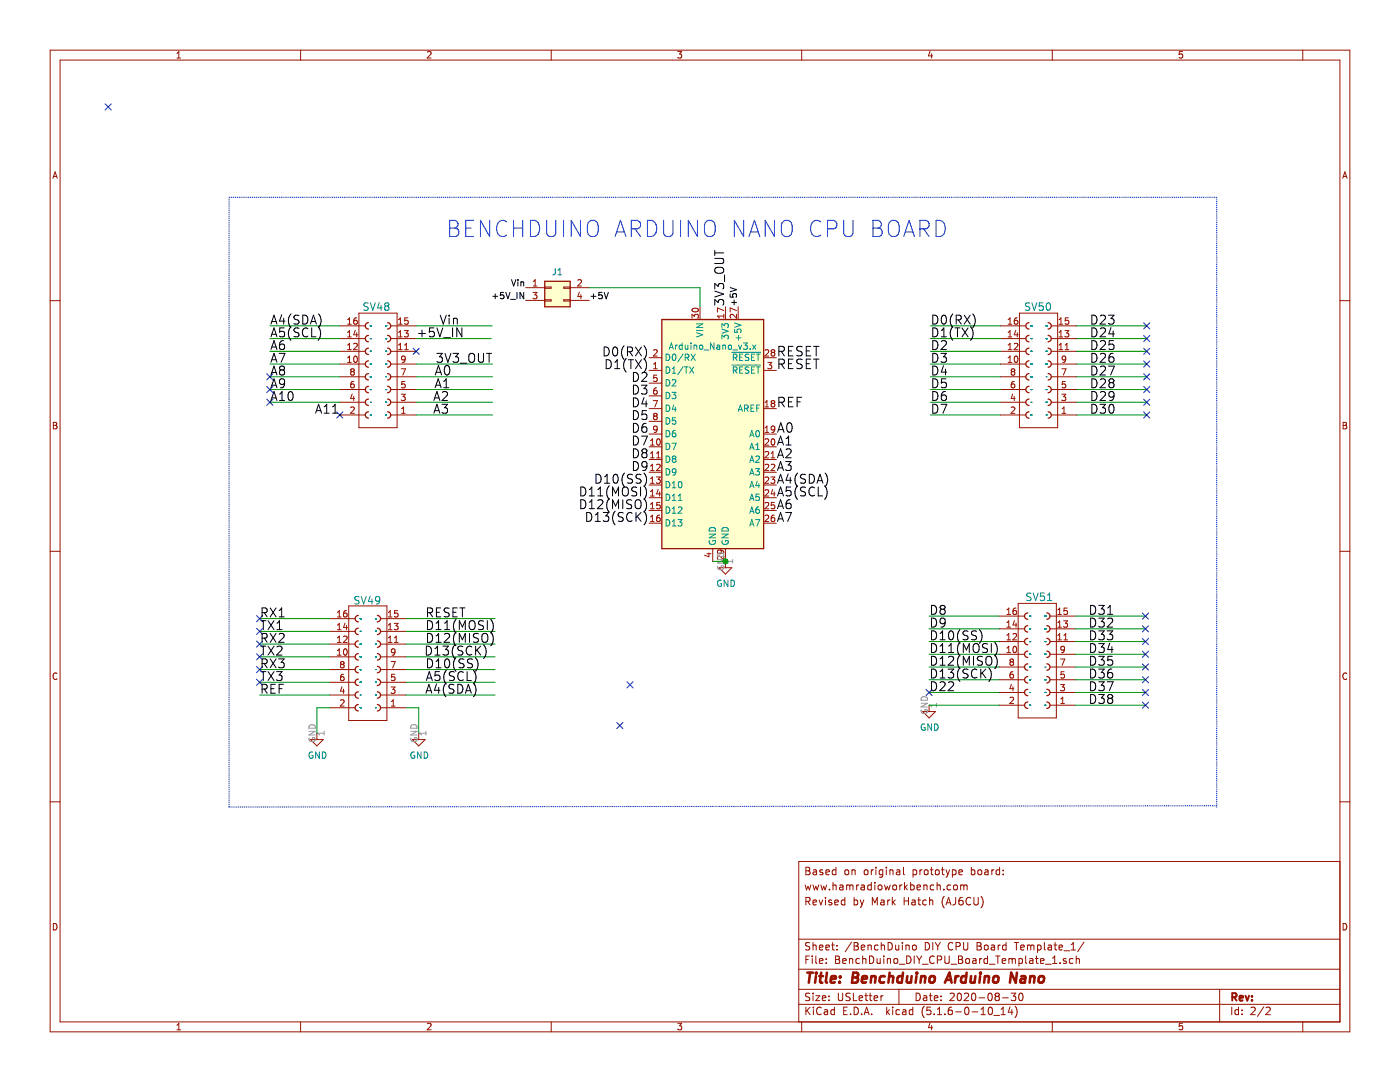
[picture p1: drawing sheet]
<svg xmlns="http://www.w3.org/2000/svg" width="279mm" height="216mm" viewBox="0 0 279 216" stroke-linecap="round" stroke-linejoin="round" font-family="sans-serif">
<path d="M0 0h279.4v215.9h-279.4z" fill-rule="evenodd" fill="#fff" stroke="#fff" stroke-width=".2"/>
<g fill="none" stroke="#981200" stroke-width=".2">
<path d="M10 10h259.4v195.9h-259.4zM12 12h255.4v191.9h-255.4zM35.3 11.6h.7M35.3 10.6l.4-.3v1.3M60 10v2M85.3 10.4l.5-.1 .2 .3-.8 1h.8M110 10v2M135.3 10.3h.7l-.4 .5 .4 .1v.6l-.2 .1-.5-.1M160 10v2M185.6 10.2l-.3 1h.8M185.9 10.7v.9M210 10v2"/>
<path d="M236 10.3h-.6l-.1 .6 .2-.1h.4l.1 .7-.2 .1-.5-.1M260 10v2M10.6 35.6l.4-1.3 .4 1.3M10.7 35.2h.6M268 35.6l.4-1.3 .4 1.3M268.1 35.2h.6M10 60h2M104.9 57.4h3.8M104.9 59.9h3.8M106.4 58.3h.8l-.5 .5 .4 .2 .1 .4-.3 .2-.5-.1M106.4 57.1h.8M106.4 56.2l.4-.4v1.3"/>
<path d="M108.7 57.3h1.3v.2h-1.3zM108.7 59.8h1.3v.3h-1.3zM112.5 59.8h1.3v.3h-1.3zM112.5 57.3h1.3v.2h-1.3zM113.8 57.4h3.8M113.8 59.9h3.8M115.3 55.9l.5-.1 .3 .4-.8 .9h.8M115.6 58.3l-.3 .9h.8M115.9 58.8v.8M267.4 60h2M67.8 72.6h5.1M67.8 70.1h5.1"/>
<path d="M67.8 67.6h5.1M67.8 65h5.1M67.8 77.7h5.1M67.8 75.2h5.1M69.4 72.3h.7M69.4 63.8l.3-.4v1.3M69.4 66.3l.3-.3v1.2M69.4 68.9l.3-.4v1.3M69.4 71.4l.3-.4v1.3M69.4 69.8h.7M69.4 67.2h.7M69.4 64.7h.7"/>
<path d="M70.2 74.1l-.2-.2 .2-.3h.3l.2 .2-.2 .3M70.2 74.1l-.2 .3v.2l.2 .3 .4-.1 .1-.2v-.2l-.2-.3M70.2 74.1h.3M70.3 78.6l-.3 .9h.8M70.6 68.6l.5-.1 .2 .4-.8 .9h.8M70.6 79.1v.8M70.6 76.1h-.2a.79 .79 0 0 0-.2 1.3l.4-.1 .1-.4-.2-.3h-.3l-.2 .3M70.7 71.2l.2-.2a.67 .67 0 0 1 .4 .7 .67 .67 0 0 1-.4 .6l-.3-.5zM70.9 65.9l-.3 .9h.8M71.2 63.4l-.4 .2-.2 .4v.6h.6l.1-.1-.1-.5-.4-.1-.2 .3M71.2 66.4v.8M71.6 62.5h7.6v22.8h-7.6z"/>
<path d="M78 72.6h5.1M78 70.1h5.1M78 67.6h5.1M78 65h5.1M78 77.7h5.1M78 75.2h5.1M79.5 63.8l.4-.4v1.3M79.5 69.8h.8M79.5 66.3l.4-.3v1.2M79.5 68.9l.4-.4v1.3M79.5 67.2h.8M79.5 64.7h.8"/>
<path d="M80.1 78.7h.8l-.5 .4 .4 .2 .1 .4-.3 .2-.5-.1M80.1 73.6h.8l-.5 1.3M80.7 66h.8l-.4 .4 .3 .2 .1 .4-.3 .2-.5-.1M80.7 69.8h.8M80.7 68.9l.4-.4v1.3M80.8 76.1h-.6l-.1 .6 .5-.1 .3 .3v.3l-.3 .2-.5-.1M80.9 71.6l-.3 .2h-.3l-.2-.2 .1-.4 .4-.2 .3 .3-.2 .9-.4 .1M81.4 63.4h-.6l-.1 .6 .5-.1 .3 .3v.3l-.3 .2-.5-.1M129.5 73.9h2.6M129.5 71.4h2.6M129.5 76.5h2.6M129.5 79h2.6"/>
<path d="M130.4 79.9h.8l-.5 1.3M130.4 69.9l.5-.1 .3 .3-.8 .9h.8M130.4 73.6h.8M130.4 72.7l.4-.4v1.3M131 77.4h-.2a.79 .79 0 0 0-.1 1.3l.3-.1 .2-.5-.3-.2h-.2l-.3 .2M131.1 74.9h-.6l-.1 .6 .5-.2 .3 .3v.3l-.3 .2-.5-.1M138.1 63.5v-.8l.5 .4 .1-.3h.5l.2 .2-.2 .5M138.2 61.6a.61 .61 0 0 1 .7-.2 .61 .61 0 0 1 .4 .7 .76 .76 0 0 1-1.2-.3zM139.7 61.2v2.6M144.4 62.7v.7M144.4 63.1h-1.2l.3 .3M144.4 62l-1.2-.6v.9"/>
<path d="M144.8 61.2v2.6M147 62.7v.8l-.9-.8-.4 .3 .1 .4M147 62l-1.3-.6v.9M147.3 61.2v2.6M152.4 73.9h2.5M152.4 71.4h2.5M152.7 69.9l.5-.1 .2 .3-.8 .9h.8M153.2 72.3h.8l-.4 .5 .3 .1 .1 .5-.2 .2-.6-.1M154.2 70.3l-.3 .3v.3l.3 .1h.3l.1-.2v-.2l-.2-.3M154.2 70.3l-.3-.2 .3-.3h.2l.2 .2-.2 .3M154.2 70.3h.2M199.6 72.6h5.1"/>
<path d="M199.6 70.1h5.1M199.6 67.6h5.1M199.6 65h5.1M199.6 77.7h5.1M199.6 75.2h5.1M201.2 63.8l.4-.4v1.3M201.2 66.3l.4-.3v1.2M201.2 68.9l.4-.4v1.3M201.2 71.4l.4-.4v1.3M201.2 72.3h.7M201.2 69.8h.7M201.2 67.2h.7"/>
<path d="M201.2 64.7h.7M202.1 74.1l-.3-.2 .3-.3h.2l.2 .2-.2 .3M202.1 74.1h.2M202.1 74.1l-.3 .3v.2l.3 .3 .3-.1 .1-.2v-.2l-.2-.3M202.1 78.6l-.3 .9h.8M202.4 68.6l.5-.1 .2 .4-.7 .9h.7M202.4 76.1h-.2a.79 .79 0 0 0-.1 1.3l.3-.1 .1-.4-.2-.3h-.2l-.3 .3M202.4 79.1v.8M202.5 71.2l.2-.2a.67 .67 0 0 1 .5 .7 .67 .67 0 0 1-.5 .6l-.3-.5zM202.7 65.9l-.3 .9h.8M203 66.4v.8M203 63.4l-.4 .2-.2 .4 .1 .6h.5l.1-.1-.1-.5-.3-.1-.3 .3"/>
<path d="M203.5 62.5h7.6v22.8h-7.6zM209.8 72.6h5.1M209.8 70.1h5.1M209.8 67.6h5.1M209.8 65h5.1M209.8 77.7h5.1M209.8 75.2h5.1M211.4 69.8h.7M211.4 67.2h.7M211.4 64.7h.7M211.4 63.8l.3-.4v1.3M211.4 66.3l.3-.3v1.2"/>
<path d="M211.4 68.9l.3-.4v1.3M211.9 78.7h.8l-.4 .4 .3 .2 .1 .4-.3 .2-.5-.1M211.9 73.6h.9l-.6 1.3M212.5 66h.8l-.4 .4 .3 .2 .1 .4-.2 .2-.6-.1M212.6 69.8h.7M212.6 68.9l.3-.4v1.3M212.6 76.1h-.6v.6l.4-.1 .3 .3v.3l-.3 .2-.4-.1M212.7 71.6l-.3 .2h-.3l-.1-.2v-.4l.4-.2 .3 .3-.2 .9-.4 .1M213.2 63.4h-.6v.6l.5-.1 .2 .3v.3l-.2 .2-.5-.1M10.6 84.3h.5l.2 .2-.2 .4 .3 .2-.2 .5h-.6zM10.6 84.9h.5M67.8 82.8h5.1"/>
<path d="M67.8 80.3h5.1M70 81.3l.5-.1 .2 .4-.8 .9h.8M78 82.8h5.1M78 80.3h5.1M80.1 82.5h.8M80.1 81.6l.4-.4v1.3M129.5 89.2h2.6M129.5 91.7h2.6M129.5 94.2h2.6M129.5 96.8h2.6M129.5 99.3h2.6M129.5 81.5h2.6"/>
<path d="M129.5 86.6h2.6M129.5 84.1h2.6M129.8 88.8h.8M129.8 87.9l.4-.3v1.2M129.8 90.4l.4-.3v1.3M129.8 93l.4-.4v1.3M129.8 95.5l.4-.3v1.2M129.8 98.1l.4-.4v1.3M129.8 91.4h.8M129.8 93.9h.8M129.8 96.4h.8M129.8 99h.8"/>
<path d="M130.7 83l-.3-.2 .3-.3h.2l.3 .2-.3 .3M130.7 83l-.3 .3v.2l.3 .2h.3l.2-.2v-.2l-.3-.3M130.7 83h.2M131 95.2h.8l-.5 .5 .4 .1 .1 .4-.3 .2-.5-.1M131 92.8l.5-.2 .3 .4-.8 .9h.8M131 91.4h.8M131 90.4l.4-.3v1.3M131.2 85.6l-.3 .2h-.3l-.2-.2 .1-.5 .4-.1 .3 .3-.2 .9-.4 .1M131.2 87.6h.1a.67 .67 0 0 1 .5 .6 .67 .67 0 0 1-.5 .6 .83 .83 0 0 1-.1-1.2zM131.3 97.7l-.3 .9h.8M131.6 98.1v.9M152.4 89.2h2.5"/>
<path d="M152.4 91.7h2.5M152.4 94.2h2.5M152.4 96.8h2.5M152.4 99.3h2.5M152.4 81.5h2.5M152.4 86.6h2.5M152.7 81.2h.7M152.7 87.7l.5-.1 .2 .3-.8 .9h.8M152.7 90.2l.5-.1 .2 .3-.8 1h.8M152.7 92.8l.5-.2 .2 .4-.8 .9h.8M152.7 95.3l.5-.1 .2 .3-.8 .9h.8M152.7 97.8l.5-.1 .2 .4-.8 .9h.8"/>
<path d="M152.7 80.3l.4-.4v1.3M152.7 85.4l.4-.4v1.3M152.7 86.3h.7M153.8 95.2h.8l-.4 .5 .4 .1v.4l-.2 .2-.6-.1M153.9 91.4h.7M153.9 92.8l.5-.2 .2 .4-.8 .9h.8M153.9 90.4l.4-.3v1.3M154.1 87.6h.1a.67 .67 0 0 1 .5 .6 .67 .67 0 0 1-.5 .6 .83 .83 0 0 1-.1-1.2zM154.2 80.5l-.3 .2v.4l.3 .1h.3l.1-.2v-.3l-.2-.2M154.2 80.5l-.3-.3 .3-.3h.2l.2 .3-.2 .3M154.2 80.5h.2M154.2 97.7l-.3 .9h.8"/>
<path d="M154.5 98.1v.9M154.6 85.6l-.2 .2h-.4l-.1-.2 .1-.5 .4-.1 .2 .1a.84 .84 0 0 1-.3 1.2h-.3M199.6 82.8h5.1M199.6 80.3h5.1M201.8 81.3l.5-.1 .2 .4-.7 .9h.7M209.8 82.8h5.1M209.8 80.3h5.1M212 82.5h.7M212 81.6l.3-.4v1.3M268 84.3h.5l.2 .2-.2 .4 .3 .2-.2 .5h-.6zM268 84.9h.5M10 110h2"/>
<path d="M129.5 101.9h2.6M129.5 104.4h2.6M129.8 100.6l.4-.3v1.2M129.8 103.1l.4-.3v1.3M129.8 101.5h.8M129.8 104.1h.8M131.6 102.8l-.4 .1-.2 .5 .1 .5 .5 .1 .2-.2-.2-.4-.3-.1-.3 .2M131.7 100.3h-.6l-.1 .6 .5-.2 .3 .3v.3l-.3 .2-.5-.1M141.1 110.5h.8M141.5 110.3v.8l-.9-.3M142.2 109.5v2.5M143.5 113.3h2.5l-1.2 1.3z"/>
<path d="M143.7 109.8l.3 .2-.1 .4-.2 .1-.4-.1-.1-.4 .1-.2a.84 .84 0 0 1 1.1 .3v.3M144.4 111v.8l-.9-.8-.3 .2 .1 .5M144.8 109.5v3.8M152.4 101.9h2.5M152.4 104.4h2.5M152.7 100.4l.5-.1 .2 .3-.8 .9h.8M152.7 102.9l.5-.1 .2 .3-.8 1h.8M154.5 102.8l-.4 .1-.2 .5v.5l.6 .1 .1-.2-.1-.4-.3-.1-.3 .2M154.6 100.3h-.7v.6l.5-.2 .2 .3v.3l-.2 .2-.5-.1M267.4 110h2M11.4 134.4a.62 .62 0 0 0-.9 .4 .62 .62 0 0 0 .7 .8l.2-.1M65.8 131.1h5.1"/>
<path d="M65.8 128.5h5.1M65.8 126h5.1M65.8 123.4h5.1M65.8 138.7h5.1M65.8 136.1h5.1M65.8 133.6h5.1M67.3 130.7h.8M67.3 122.2l.4-.4v1.3M67.3 124.7l.4-.3v1.3M67.3 127.3l.4-.4v1.3M67.3 129.8l.4-.3v1.2M67.3 128.2h.8"/>
<path d="M67.3 125.7h.8M67.3 123.1h.8M67.9 139.8l.5-.2 .3 .4-.8 .9h.8M68.2 132.6l-.3-.3 .3-.3h.2l.3 .3-.3 .3M68.2 132.6l-.3 .2v.2l.3 .3 .4-.1 .1-.2v-.2l-.3-.2M68.2 132.6h.2M68.2 137l-.3 .9h.8M68.6 127.1l.4-.2 .3 .4-.8 .9h.8M68.6 137.5v.9M68.6 134.5h-.3a.79 .79 0 0 0-.1 1.3h.4l.1-.5-.3-.3h-.2l-.3 .3M68.7 129.6l.2-.1a.67 .67 0 0 1 .4 .6 .67 .67 0 0 1-.4 .6l-.3-.4zM68.9 124.3l-.3 .9h.7"/>
<path d="M69.2 121.8l-.5 .2-.1 .4v.6l.6 .1 .1-.2-.1-.5-.4-.1-.2 .3M69.2 124.8v.9M69.6 120.9h7.6v22.9h-7.6zM75.9 131.1h5.1M75.9 128.5h5.1M75.9 126h5.1M75.9 123.4h5.1M75.9 138.7h5.1M75.9 136.1h5.1M75.9 133.6h5.1M77.5 122.2l.4-.4v1.3M77.5 128.2h.7"/>
<path d="M77.5 124.7l.4-.3v1.3M77.5 127.3l.4-.4v1.3M77.5 125.7h.7M77.5 123.1h.7M78.1 137.1h.7l-.4 .5 .4 .1v.4l-.2 .3-.5-.2M78.1 132h.8l-.5 1.3M78.1 140l.4-.4v1.3M78.7 124.4h.8l-.5 .5 .4 .1 .1 .4-.3 .3-.5-.2M78.7 128.2h.8M78.7 127.3l.4-.4v1.3M78.8 134.5h-.6l-.1 .7 .5-.2 .2 .3v.3l-.2 .2-.5-.1M78.8 130l-.2 .3-.4-.1-.1-.2 .1-.4 .4-.1 .2 .2-.1 .9-.5 .1"/>
<path d="M79.4 121.8h-.6l-.1 .7 .5-.2 .3 .3v.3l-.3 .2-.5-.1M199.4 130.6h5.1M199.4 128h5.1M199.4 125.5h5.1M199.4 122.9h5.1M199.4 138.2h5.1M199.4 135.6h5.1M199.4 133.1h5.1M200.9 130.2h.8M200.9 121.7l.4-.4v1.3M200.9 124.2l.4-.3v1.2M200.9 126.8l.4-.4v1.3"/>
<path d="M200.9 129.3l.4-.3v1.2M200.9 127.7h.8M200.9 125.1h.8M200.9 122.6h.8M201.5 139.2l.5-.1 .3 .4-.8 .9h.8M201.8 132.1l-.3-.3 .3-.3h.2l.3 .2-.3 .4M201.8 132.1l-.3 .2v.2l.3 .3 .4-.1 .1-.2v-.2l-.3-.2M201.8 132.1h.2M201.9 136.5l-.4 .9h.8M202.2 126.5l.4-.1 .3 .4-.8 .9h.8M202.2 137v.8M202.2 134h-.3a.79 .79 0 0 0-.1 1.3h.4l.1-.5-.3-.3h-.2l-.3 .3"/>
<path d="M202.3 129.1l.2-.1a.67 .67 0 0 1 .4 .6 .67 .67 0 0 1-.4 .6l-.3-.5zM202.5 123.8l-.3 .9h.7M202.8 121.3l-.5 .2-.1 .4v.6l.6 .1 .1-.2-.1-.5-.4-.1-.2 .3M202.8 124.3v.8M203.2 120.4h7.6v22.9h-7.6zM209.5 130.6h5.1M209.5 128h5.1M209.5 125.5h5.1M209.5 122.9h5.1M209.5 138.2h5.1M209.5 135.6h5.1M209.5 133.1h5.1"/>
<path d="M211.1 121.7l.4-.4v1.3M211.1 127.7h.7M211.1 124.2l.4-.3v1.2M211.1 126.8l.4-.4v1.3M211.1 125.1h.7M211.1 122.6h.7M211.7 136.6h.7l-.4 .5 .4 .1v.4l-.2 .2-.5-.1M211.7 131.5h.8l-.5 1.3M211.7 139.5l.4-.4v1.3M212.3 123.9h.8l-.5 .5 .4 .1 .1 .4-.3 .2-.5-.1M212.3 127.7h.8M212.3 126.8l.4-.4v1.3"/>
<path d="M212.4 134h-.6l-.1 .6 .5-.1 .2 .3v.3l-.2 .2-.5-.1M212.4 129.5l-.2 .2h-.4l-.1-.2 .1-.4 .4-.1 .2 .2-.1 .9-.5 .1M213 121.3h-.6l-.1 .6 .5-.1 .3 .3v.3l-.3 .2-.5-.1M268.8 134.4a.62 .62 0 0 0-.9 .4 .62 .62 0 0 0 .7 .8l.2-.1M10 160h2M62 147.6h2.5l-1.3 1.2zM63.2 146.3v1.3M65.8 141.2h5.1M75.9 141.2h5.1M78.1 140.9h.7M82.3 147.6h2.5l-1.2 1.2zM83.6 146.3v1.3"/>
<path d="M184.1 142h2.6l-1.3 1.3zM185.4 140.7v1.3M199.4 140.7h5.1M209.5 140.7h5.1M211.7 140.4h.7M267.4 160h2M160.7 176.6l.3 1 .2-.7 .3 .7 .3-1M160.8 173.1h.5l.3 .2-.1 .3-.2 .2h.2l.2 .5-.3 .2h-.6zM160.8 179.9l.7-.1 .2-.2-.2-.5h-.7v1.5M160.8 173.8h.5M161.2 179.9l.5 .7M162.3 176.6l.2 1 .3-.7 .3 .7 .3-1"/>
<path d="M162.3 173.6h.6l.1 .9M163 173.9l-.5 .1-.2 .2 .2 .3h.5M163.5 179.6l.3 1 .4-1M163.8 176.6l.3 1 .3-.7 .3 .7 .3-1M164.2 173.6a.37 .37 0 0 0-.6 .2l.1 .2 .5 .1v.2l-.2 .2h-.4M164.7 179.1v.1M164.7 179.6v1M164.8 174.1l.7-.2v-.3h-.5l-.2 .2 .1 .7h.6M165.5 177.4v.2M166 179.7a.37 .37 0 0 0-.6 .1l.1 .2 .5 .1v.2l-.2 .3-.4-.1M166.2 176.7l.3-.1 .3 .1 .1 .9M166.2 176.1v1.5"/>
<path d="M166.8 173.6h-.4l-.3 .2 .1 .6 .2 .1h.4M166.8 173.1v1.4M167.6 176.7h.6v.9M168.2 176.9l-.5 .1-.2 .2 .2 .4 .5-.1M168.6 179.7l-.4-.1-.3 .3 .1 .6h.6M168.6 179.1v1.5M168.7 173.7l.2-.1 .4 .1v.7l-.2 .1-.4-.1zM169 176.7l.4-.1 .2 .2M169 176.6v1M169.6 176.8a.34 .34 0 0 1 .3-.2 .34 .34 0 0 1 .3 .2v.8M169.6 176.8v.8M170 173.7l.2-.1h.4l.1 .9"/>
<path d="M170 173.6v.9M170.5 179.1v1.5M170.5 179.7l.4-.1 .3 .3-.1 .5-.2 .2-.4-.1M171 176.6v1M171.4 176.6l-.4 .3M171.7 179.6l.3 1M171.9 176.7h.6v.9M172.4 179.6l-.4 1M172.5 176.9l-.5 .1-.2 .2 .2 .4 .5-.1M172.5 173.7l.2-.1 .5 .1v.7l-.3 .1-.4-.1zM173.9 176.7l-.4-.1-.3 .3v.5l.3 .2 .4-.1M173.9 173.6v.9"/>
<path d="M173.9 176.1v1.5M174.3 173.6h-.3l-.1 .2M174.6 176.1v.1M174.6 176.6v1M174.8 173.1v.1M174.8 173.6v.9M175.3 176.7l.2-.1 .4 .1v.7l-.2 .2-.4-.2zM175.8 179.7h.6l.1 .9M176.2 173.6h-.5l-.2 .2v.6l.2 .1h.5M176.2 173.6v1.2l-.3 .3-.4-.1M176.5 179.9l-.6 .1-.2 .2 .2 .4 .6-.1M176.5 176.6l.3 1 .3-.7 .3 .7 .3-1"/>
<path d="M176.9 173.1v.1M176.9 173.6v.9M177.2 179.6v1M177.6 179.6l-.4 .3M177.6 173.7l.2-.1h.4v.9M177.6 173.6v.9M178.1 179.1v1.5M178.2 176.7l.3-.1 .4 .1v.6l-.1 .2-.3 .1-.3-.2zM178.7 179.6l-.6 .5M178.9 173.6h.6l.1 .9M179.6 176.6v1M179.6 173.9l-.5 .1-.2 .2 .2 .3h.5"/>
<path d="M180 176.6l-.4 .3M180.3 173.1v1.2l.2 .2M180.4 179.1v1.5M180.4 179.8h.9M180.5 176.1v1.5M180.7 177l.4 .6M181.1 176.6l-.6 .5M181.3 179.1v1.5M181.7 176.7l.5-.1 .2 .3v.5l-.2 .2-.5-.1M181.7 176.1v1.5M182 179.7h.6l.1 .9M182.2 173.6h.5l.3 .2-.1 .6-.2 .1h-.5"/>
<path d="M182.2 173.6v1.5M182.7 179.9l-.5 .1-.3 .2 .3 .4 .5-.1M183 177.1l.7-.2v-.2l-.5-.1-.2 .2 .1 .7h.6M183.2 179.6h.5M183.4 179.1v1.3l.3 .2M183.6 173.6v.9M184 173.6h-.3l-.1 .2M184.4 176.7l.2-.1 .3 .1 .1 .9M184.4 176.6v1M184.5 173.7l.2-.1 .5 .1v.7l-.3 .1-.4-.1zM184.9 179.7l-.4-.1-.4 .3 .1 .5 .3 .2 .4-.1M185.5 179.1v1.5"/>
<path d="M185.5 179.7l.2-.1 .4 .1 .1 .9M185.6 173.6h.6M185.9 173.1v1.2l.3 .2M186.4 176.7l-.4-.1-.4 .3 .1 .5 .3 .2 .4-.1M186.7 173.7l.2-.1 .5 .1v.7l-.3 .1-.4-.1zM187 176.7l.2-.1 .4 .1 .1 .9M187 176.1v1.5M187.9 173.6h.5M188.1 173.1v1.2l.3 .2M188.4 177.4v.2M188.4 178.9a1.71 1.71 0 0 0 0 2.3M188.8 173.6l.4 .9"/>
<path d="M189.2 174.5l-.4 .6M189.5 173.6l-.3 .9M189.7 176.7l-.4-.1-.3 .3 .1 .5 .2 .2 .4-.1M190.1 173.6v1.5M190.1 173.6h.4l.3 .2-.1 .6-.2 .1h-.4M190.4 176.7l.2-.1 .4 .1v.7l-.2 .2-.4-.2zM190.7 179.1v1a.51 .51 0 0 1-.6 .5M191.4 174.1l.7-.2-.1-.3h-.4l-.2 .2v.7h.6M191.7 176.7l.5-.1 .2 .2M191.7 176.6v1M192.1 179.1h-.5a1.11 1.11 0 0 0-.1 1.4l.4 .1 .3-.2v-.5l-.3-.2h-.4l-.1 .2M192.4 176.8a.36 .36 0 0 1 .3-.2 .36 .36 0 0 1 .3 .2v.8"/>
<path d="M192.4 176.8v.8M193.7 179.2a.71 .71 0 0 0-1 .5 .71 .71 0 0 0 .7 .9l.3-.2M193.9 173.6h.4l.3 .2-.1 .6-.2 .1h-.4M193.9 173.1v1.4M194.4 179.1v1.2l.2 .3h.3l.3-.3v-1.2M195.2 173.7l.2-.1 .5 .1v.7l-.2 .1-.5-.1zM195.8 178.9a1.71 1.71 0 0 1 0 2.3M196.6 173.6h.6v.9M197.2 173.9l-.5 .1-.2 .2 .2 .3h.5M197.9 173.6v.9M198.3 173.6l-.4 .2M199.5 173.6h-.4l-.3 .2 .1 .6 .2 .1h.4"/>
<path d="M199.5 173.1v1.4M200.2 173.6v.2M200.2 174.4v.1M267.4 171.9h-108v32M10.6 184.3a.65 .65 0 0 1 .8 .6 .65 .65 0 0 1-.8 .7zM159.4 197.4h108M159.4 193.4h108M159.4 187.4h108M160.8 191.5h.5M161.5 190.8h-.7v1.5M161.6 198.2h-.6l-.2 .3 .1 .3 .6 .3v.4l-.2 .2-.5-.1M161.6 188.1h-.6l-.2 .2 .1 .4 .6 .3v.4l-.2 .2-.5-.1"/>
<path d="M162.1 190.8v.1M162.1 191.3v1M162.3 180.1l.7-.2-.1-.2-.4-.1-.2 .2v.7h.6M162.3 188.1v1.5M162.3 198.2v.1M162.3 198.7v1M162.3 188.7l.2-.1h.3l.1 1M162.8 198.7h.8l-.8 1h.8M162.8 190.8v1.2l.2 .3M163.5 189.1l.7-.2v-.3h-.4l-.3 .2 .1 .7h.6M163.5 191.8l.7-.2v-.3h-.4l-.3 .2 .1 .7h.6M164.1 199.2l.7-.2-.1-.2-.4-.1-.2 .2 .1 .7h.5"/>
<path d="M164.8 189.1l.7-.2v-.3h-.5l-.2 .2 .1 .7h.6M164.9 192.1v.2M164.9 191.3v.2M165.5 198.8v.1M165.5 199.5v.2M166 188.6h.5M166.2 188.1v1.3l.3 .2M166.6 180.1l.7-.2-.1-.2-.4-.1-.2 .2 .1 .7h.5M166.8 191.5h.4M166.8 190.8h.4l.3 .2v.3l-.3 .2 .3 .1 .1 .4-.3 .3h-.5zM167 189.4v.2M167 188.6v.2"/>
<path d="M167.3 198.2v1.2l.3 .3h.3l.3-.3v-1.2M168.2 191.8l.7-.2-.1-.3h-.4l-.2 .2v.7h.6M169.5 191.4l.1-.1a.37 .37 0 0 1 .6 .2v.8M169.5 191.3v1M169.7 198.2h-.6l-.3 .3 .1 .3 .7 .3v.4l-.2 .2-.6-.1M170 188l-1.3 1.9M170.3 198.2v1.5h.7M170.5 188.1h.5l.2 .2v.3l-.2 .2 .2 .1 .1 .4-.3 .3h-.5zM170.5 188.8h.5M171.4 199.2l.8-.2-.1-.2-.4-.1-.3 .2 .1 .7h.6M171.5 191.3h-.4l-.3 .2 .1 .6 .2 .2 .4-.1M171.9 189.1l.7-.2-.1-.3h-.4l-.2 .2 .1 .7h.5"/>
<path d="M172 180.6l-.3 .5M172.2 190.8v1.5M172.2 191.4v-.1a.37 .37 0 0 1 .6 .2v.8M172.6 198.7h.6M172.8 198.2v1.3l.4 .2M173.2 188.7l.1-.1a.37 .37 0 0 1 .6 .2v.8M173.2 188.6v1M173.5 198.7h.5M173.5 190.8a.75 .75 0 0 1 .9 .7 .75 .75 0 0 1-.9 .8zM173.7 198.2v1.3l.3 .2M174.1 180.6v-1.5l.5 1 .5-1v1.5M174.4 199.2l.8-.2-.1-.2-.4-.1-.3 .2 .1 .7h.6"/>
<path d="M175 191.3l.1 .9 .4 .1 .2-.2M175.2 188.6h-.4l-.3 .2 .1 .6 .2 .2 .4-.1M175.7 191.3v1M175.8 198.7v1M175.9 188.7v-.1a.37 .37 0 0 1 .6 .2v.8M175.9 188.1v1.5M176.2 198.7l-.4 .3M176.4 190.8v.1M176.4 191.3v1M177.1 191.4l.2-.1h.4v1M177.1 191.3v1M177.2 188.1a.75 .75 0 0 1 .9 .7 .75 .75 0 0 1-.9 .8z"/>
<path d="M178.2 180l.5 .6M178.5 191.4l.2-.1 .4 .1v.7l-.2 .2-.4-.2zM178.7 188.6l.1 .9 .4 .1 .2-.2M179.4 188.6v1M179.4 197.4v3M179.5 192.4h1.1M180.1 188.1v.1M180.1 188.6v1M180.8 188.6v1M180.8 188.7l.1-.1a.37 .37 0 0 1 .6 .2v.8M180.9 190.8a.76 .76 0 0 1 .9 .7 .76 .76 0 0 1-.9 .8zM182.2 188.6h.4l.3 .2v.5l-.3 .3-.4-.1-.1-.2z"/>
<path d="M182.4 190.8v1.5M182.8 198.2a.75 .75 0 0 1 .9 .7 .75 .75 0 0 1-.9 .8zM183 190.8l.4 .7M183.4 191.5v.8M183.9 190.8l-.5 .7M184.1 192.4h1.1M184.3 198.8h.6l.1 .9M184.7 188.1a.76 .76 0 0 1 .8 .7 .76 .76 0 0 1-.8 .8zM185 199l-.5 .1-.2 .2 .2 .4 .5-.1M185.5 198.7h.5M185.7 198.2v1.3l.3 .2M186.2 188.1v1.5"/>
<path d="M186.4 190.9a.59 .59 0 0 0-.7 0 .59 .59 0 0 0-.2 .7 .56 .56 0 0 0 .3 .6 .56 .56 0 0 0 .6-.1M186.5 199.2l.7-.2-.1-.2-.4-.1-.2 .2v.7h.6M186.7 188.1l.4 .7M187.1 191.5h.7l.1-.2-.1-.5h-.7v1.5M187.1 188.8v.8M187.7 188.1l-.6 .7M187.8 199.5v.2M187.8 198.8v.1M188.6 190.8v1.2l.3 .3h.3l.2-.3v-1.2M188.8 180.6l.5-1.5 .5 1.5M189 180.1h.7M189.6 198.3l.6-.1 .2 .4-.9 1.1h.9"/>
<path d="M189.8 192.4h1.1M190.1 188.2a.59 .59 0 0 0-.7 0 .59 .59 0 0 0-.2 .7 .56 .56 0 0 0 .3 .6 .56 .56 0 0 0 .6-.1M190.8 188.8h.7l.1-.2-.1-.5h-.7v1.5M191.2 198.3l.3-.1a.94 .94 0 0 1 0 1.5l-.4-.3zM191.3 191.5h.5M191.3 190.8h.5l.3 .2-.1 .3-.2 .2 .3 .1 .1 .4-.3 .3h-.6zM192.3 188.1v1.2l.3 .3h.3l.2-.3v-1.2M192.5 198.3l.5-.1 .3 .4-.9 1.1h.9M192.8 191.4l.2-.1 .4 .1v.7l-.2 .2-.4-.2zM194.1 198.2h.1a.8 .8 0 0 1 .6 .7 .8 .8 0 0 1-.6 .8 1 1 0 0 1-.1-1.5zM194.2 191.3h.5l.1 1M194.8 191.6l-.5 .1-.2 .2 .2 .4 .5-.1"/>
<path d="M195 188.1h.5l.3 .2-.1 .3-.2 .2 .3 .1 .1 .4-.3 .3h-.6zM195 188.8h.5M195.4 199.1h1.1M195.5 191.3v1M195.9 191.3l-.4 .2M196.5 188.7l.2-.1 .5 .1v.7l-.3 .2-.4-.2zM197.1 191.3h-.5l-.2 .2 .1 .7h.6M197.1 190.8v1.5M197.3 198.3l.2-.1a.8 .8 0 0 1 .5 .7 .8 .8 0 0 1-.5 .8l-.2-.2-.1-.4zM197.4 192.4h1.2M197.9 188.6h.5l.1 1M198.5 188.9l-.5 .1-.2 .2 .2 .4 .5-.1"/>
<path d="M198.7 190.8h.9M198.9 198.8l-.3-.3 .3-.3h.4l.1 .3-.2 .3M198.9 198.8l-.3 .3 .1 .4 .2 .2 .4-.1 .1-.2v-.3l-.2-.3M198.9 198.8h.3M199.1 190.8v1.5M199.2 188.6v1M199.6 188.6l-.4 .2M200 191.8l.7-.2-.1-.3h-.4l-.2 .2 .1 .7h.5M200.1 199.1h1.1M200.8 188.6h-.4l-.3 .2 .1 .7h.6M200.8 188.1v1.5M201.3 191.4l.1-.1a.37 .37 0 0 1 .6 .2"/>
<path d="M201.3 191.3v1M201.8 198.2h.9l-.5 .6 .5 .1v.6l-.3 .2-.6-.2M202 191.5l.2-.2h.4v1M202 191.5v.8M202.4 188.1h.9M202.8 188.1v1.5M203.4 191.3h.4l.3 .2-.2 .7h-.5M203.4 191.3v1.5M203.5 198.2h.2a.8 .8 0 0 1 .5 .7 .8 .8 0 0 1-.5 .8 1 1 0 0 1-.2-1.5zM203.7 189.1l.7-.2-.1-.3h-.4l-.2 .2 .1 .7h.5M204.7 190.8v1.2l.2 .3M205.1 188.7v-.1a.37 .37 0 0 1 .6 .2"/>
<path d="M205.1 188.6v1M205.5 191.3h.6v1M205.7 188.8l.2-.2h.4v1M205.7 188.8v.8M206.1 191.6l-.5 .1-.2 .2 .2 .4 .5-.1M206.6 191.3h.6M206.9 190.8v1.2l.3 .3M207.1 188.6h.4l.3 .2-.2 .7h-.5M207.1 188.6v1.5M207.6 191.8l.8-.2-.1-.3h-.5l-.2 .2 .1 .7h.6M208.4 188.1v1.3l.2 .2M208.6 192.4h1.2"/>
<path d="M209.2 188.6h.6l.1 1M209.9 188.9l-.6 .1-.2 .2 .2 .4 .6-.1M210.1 192.3h.8M210.1 191.2l.4-.4v1.5M210.3 188.6h.6M210.6 188.1v1.3l.3 .2M211.4 189.1l.7-.2-.1-.3h-.4l-.2 .2v.7h.6M211.6 192.1v.2M212.3 189.7h1.2M212.8 191.3a.37 .37 0 0 0-.6 .2l.1 .2 .5 .1 .1 .2-.3 .3-.4-.1M213.8 188.5l.4-.4v1.5M213.8 189.6h.8"/>
<path d="M214.1 191.3h-.4l-.3 .2 .1 .6 .2 .2 .4-.1M214.8 191.4v-.1a.37 .37 0 0 1 .6 .2v.8M214.8 190.8v1.5M216.3 188l-1.2 1.9M243.4 197.4v6.5M268 184.3a.65 .65 0 0 1 .8 .6 .65 .65 0 0 1-.8 .7zM35.3 204.5l.4-.3v1.3M35.3 205.5h.7M60 203.9v2M85.3 204.3l.5-.1 .2 .3-.8 1h.8M110 203.9v2M135.3 204.2h.7l-.4 .5 .4 .1v.6l-.2 .1-.5-.1"/>
<path d="M159.4 200.4h108M160 203.9v2M160.8 201v1.5M161 201.6l.7 .9M161.7 201l-.9 .8M162.3 201v.1M162.3 201.5v1M163.9 201.1a.59 .59 0 0 0-.8 0 .59 .59 0 0 0-.1 .7 .56 .56 0 0 0 .3 .6 .56 .56 0 0 0 .6-.1M164.5 201.5h.6l.1 1M165.2 201.8l-.5 .1-.2 .2 .2 .4 .5-.1M166.5 201.5h-.4l-.3 .3 .1 .5 .2 .2 .4-.1M166.5 201v1.5"/>
<path d="M168.4 201.7h.5M169.1 201h-.7v1.5h.7M169.7 202.3v.2M170.5 201a.76 .76 0 0 1 .8 .7 .76 .76 0 0 1-.8 .8zM172 202.3v.2M172.5 202.5l.4-1.5 .6 1.5M172.6 202h.7M174 202.3v.2M177 201v1.5M177.1 201.9l.4 .6M177.5 201.5l-.5 .5M178.2 201v.1"/>
<path d="M178.2 201.5v1M179.5 201.5h-.4l-.3 .3 .1 .5 .2 .2 .4-.1M180.2 201.5h.5l.1 1M180.8 201.8l-.5 .1-.2 .2 .2 .4 .5-.1M182.2 201.5h-.5l-.2 .3v.5l.2 .2 .5-.1M182.2 201v1.5M184.5 200.8a1.71 1.71 0 0 0 0 2.2M185.6 204.1l-.3 1h.8M185.7 201h-.7l-.1 .7 .3-.2 .4 .1 .2 .2-.1 .5-.2 .2-.6-.2M185.9 204.6v.9M186.4 202.3v.2M187.1 202.5h.8"/>
<path d="M187.1 201.4l.4-.4v1.5M188.6 202.3v.2M189.9 201h-.4a1.16 1.16 0 0 0-.1 1.4l.4 .1 .2-.2 .1-.5-.3-.3-.4 .1-.2 .2M190.7 201.9h1.2M192.7 201h.2a.8 .8 0 0 1 .5 .7 .8 .8 0 0 1-.5 .8 1 1 0 0 1-.2-1.5zM194 201.9h1.1M195.8 202.5h.8M195.8 201.4l.4-.4v1.5M197.4 201.1l.2-.1a.85 .85 0 0 1 .1 1.5 .79 .79 0 0 1-.3-1.4zM198.3 202.6h1.2M199.8 202.5h.8M199.8 201.4l.4-.4v1.5"/>
<path d="M201.6 200.9l-.4 1.1h.9M201.9 201.5v1M202.6 200.8a1.71 1.71 0 0 1 0 2.2M210 203.9v2M236 204.2h-.6l-.1 .6 .2-.1h.4l.1 .7-.2 .1-.5-.1M245.8 201v1.5M247.2 201.5h-.5l-.2 .3 .1 .6h.6M247.2 201v1.5M247.9 202.3v.2M247.9 201.5v.2M249.7 201.1l.5-.1 .3 .4-.9 1.1h.9M252.2 200.9l-1.2 1.9"/>
<path d="M252.7 201.1l.5-.1 .3 .4-.9 1.1h.9M260 203.9v2"/>
</g>
<path d="M245.9 199l.7-.1 .2-.2-.1-.4-.2-.1h-.6v1.5M246.3 199l.5 .7M247.4 199.2l.7-.2-.1-.2-.4-.1-.2 .2v.7h.6M248.6 198.7l.3 1 .4-1M249.9 199.5v.2M249.9 198.8v.1" fill="none" stroke="#981200" stroke-width=".38"/>
<g fill="none" stroke="#981200" stroke-width=".51">
<path d="M161.1 194.1h1.2M161.7 194.1l-.3 2M162.8 194.8l-.1 1.3M162.9 194.1v.2M162.9 194.1l.1 .1-.1 .1M163.5 194.8h.8M163.9 194.1l-.2 1.7v.2l.4 .1M165 194.1l-.2 1.7 .2 .3M165.8 195.4l1-.2v-.4h-.8l-.2 1 .2 .3 .6-.1M167.6 195.9l-.1 .2M167.7 194.8l.1 .1-.1 .1M167.7 194.8v.2"/>
<path d="M170.2 195h.6M170.3 194.1h.6a.5 .5 0 0 1 .4 .5 .5 .5 0 0 1-.5 .4l.3 .1a.56 .56 0 0 1-.3 1h-.8zM172 195.4l1-.2-.1-.4h-.5l-.3 .2v1l.1 .1 .6-.1M173.9 194.9l.3-.1h.5l-.1 1.3M173.9 194.8l-.1 1.3M176.6 194.8a.68 .68 0 0 0-1 .3l-.1 .6 .2 .3 .2 .1 .6-.1M177.4 194.9l.3-.1h.5v1.3M177.5 194.1l-.2 2M180.1 194.8a.68 .68 0 0 0-1 .3v.8l.3 .2 .6-.1M180.2 194.1l-.2 2M181.1 194.8l-.1 1.2 .5 .1 .3-.2M181.9 194.8l-.1 1.3"/>
<path d="M182.9 194.8l-.2 1.3M183 194.1v.2M183 194.1l.1 .1-.1 .1M183.8 194.9l.3-.1h.5v1.3M183.9 194.8l-.2 1.3M185.6 194.9l.2-.1a.53 .53 0 0 1 .8 .3l-.2 .8a.51 .51 0 0 1-.5 .2 .51 .51 0 0 1-.4-.4zM188.6 196.1l.9-2 .4 2M188.8 195.5h1M190.7 194.8l-.1 1.3M191.3 194.8a.5 .5 0 0 0-.6 .3M192.8 194.8h-.5l-.4 .1-.1 .8 .3 .4 .6-.1M192.9 194.1l-.2 2"/>
<path d="M193.8 194.8l-.1 1.2a.59 .59 0 0 0 .8-.1M194.7 194.8l-.2 1.3M195.6 194.8l-.1 1.3M195.7 194.1l-.1 .1 .1 .1M195.7 194.1v.2M196.5 194.9l.3-.1h.5v1.3M196.6 194.8l-.2 1.3M198.3 194.9l.2-.1a.51 .51 0 0 1 .8 .3l-.1 .6-.2 .3a.49 .49 0 0 1-.8-.3zM202.9 194.1l-.2 2-.9-2-.3 2M203.8 194.8h.8l-.1 1.3M204.6 195.2l-.6 .1a.4 .4 0 0 0-.4 .4 .4 .4 0 0 0 .3 .4l.6-.1M205.6 194.9l.3-.1h.5l-.1 1.3"/>
<path d="M205.6 194.8l-.1 1.3M207.4 194.9l.3-.1a.48 .48 0 0 1 .7 .3l-.2 .8a.53 .53 0 0 1-.6 .2 .53 .53 0 0 1-.4-.4z"/>
</g>
<g fill="none" stroke="#981200" stroke-width=".25">
<path d="M108.7 56.1h5.1v5.1h-5.1zM73.5 79.6a.63 .63 0 0 0-.6 .7 .63 .63 0 0 0 .6 .6M73.5 77.1a.63 .63 0 0 0-.6 .6 .63 .63 0 0 0 .6 .7M73.5 74.5a.63 .63 0 0 0-.6 .7 .63 .63 0 0 0 .6 .6M73.5 72a.63 .63 0 0 0-.6 .6 .63 .63 0 0 0 .6 .7M73.5 69.5a.63 .63 0 0 0-.6 .6 .63 .63 0 0 0 .6 .6M73.5 66.9a.63 .63 0 0 0-.6 .7 .63 .63 0 0 0 .6 .6M73.5 64.4a.63 .63 0 0 0-.6 .6 .63 .63 0 0 0 .6 .7M77.3 79.6a.63 .63 0 0 1 .7 .7 .63 .63 0 0 1-.7 .6M77.3 77.1a.63 .63 0 0 1 .7 .6 .63 .63 0 0 1-.7 .7M77.3 74.5a.63 .63 0 0 1 .7 .7 .63 .63 0 0 1-.7 .6M77.3 72a.63 .63 0 0 1 .7 .6 .63 .63 0 0 1-.7 .7"/>
<path d="M77.3 69.5a.63 .63 0 0 1 .7 .6 .63 .63 0 0 1-.7 .6M77.3 66.9a.63 .63 0 0 1 .7 .7 .63 .63 0 0 1-.7 .6M77.3 64.4a.63 .63 0 0 1 .7 .6 .63 .63 0 0 1-.7 .7M132.1 63.8h20.3v45.7h-20.3zM205.4 79.6a.63 .63 0 0 0-.7 .7 .63 .63 0 0 0 .7 .6M205.4 77.1a.63 .63 0 0 0-.7 .6 .63 .63 0 0 0 .7 .7M205.4 74.5a.63 .63 0 0 0-.7 .7 .63 .63 0 0 0 .7 .6M205.4 72a.63 .63 0 0 0-.7 .6 .63 .63 0 0 0 .7 .7M205.4 69.5a.63 .63 0 0 0-.7 .6 .63 .63 0 0 0 .7 .6M205.4 66.9a.63 .63 0 0 0-.7 .7 .63 .63 0 0 0 .7 .6M205.4 64.4a.63 .63 0 0 0-.7 .6 .63 .63 0 0 0 .7 .7M209.2 79.6a.63 .63 0 0 1 .6 .7 .63 .63 0 0 1-.6 .6"/>
<path d="M209.2 77.1a.63 .63 0 0 1 .6 .6 .63 .63 0 0 1-.6 .7M209.2 74.5a.63 .63 0 0 1 .6 .7 .63 .63 0 0 1-.6 .6M209.2 72a.63 .63 0 0 1 .6 .6 .63 .63 0 0 1-.6 .7M209.2 69.5a.63 .63 0 0 1 .6 .6 .63 .63 0 0 1-.6 .6M209.2 66.9a.63 .63 0 0 1 .6 .7 .63 .63 0 0 1-.6 .6M209.2 64.4a.63 .63 0 0 1 .6 .6 .63 .63 0 0 1-.6 .7M73.5 82.2a.63 .63 0 0 0-.6 .6 .63 .63 0 0 0 .6 .6M77.3 82.2a.63 .63 0 0 1 .7 .6 .63 .63 0 0 1-.7 .6M205.4 82.2a.63 .63 0 0 0-.7 .6 .63 .63 0 0 0 .7 .6M209.2 82.2a.63 .63 0 0 1 .6 .6 .63 .63 0 0 1-.6 .6M71.5 138a.63 .63 0 0 0-.6 .7 .63 .63 0 0 0 .6 .6M71.5 135.5a.63 .63 0 0 0-.6 .6 .63 .63 0 0 0 .6 .7"/>
<path d="M71.5 133a.63 .63 0 0 0-.6 .6 .63 .63 0 0 0 .6 .6M71.5 130.4a.63 .63 0 0 0-.6 .7 .63 .63 0 0 0 .6 .6M71.5 127.9a.63 .63 0 0 0-.6 .6 .63 .63 0 0 0 .6 .7M71.5 125.3a.63 .63 0 0 0-.6 .7 .63 .63 0 0 0 .6 .6M71.5 122.8a.63 .63 0 0 0-.6 .6 .63 .63 0 0 0 .6 .7M75.3 138a.63 .63 0 0 1 .6 .7 .63 .63 0 0 1-.6 .6M75.3 135.5a.63 .63 0 0 1 .6 .6 .63 .63 0 0 1-.6 .7M75.3 133a.63 .63 0 0 1 .6 .6 .63 .63 0 0 1-.6 .6M75.3 130.4a.63 .63 0 0 1 .6 .7 .63 .63 0 0 1-.6 .6M75.3 127.9a.63 .63 0 0 1 .6 .6 .63 .63 0 0 1-.6 .7M75.3 125.3a.63 .63 0 0 1 .6 .7 .63 .63 0 0 1-.6 .6M75.3 122.8a.63 .63 0 0 1 .6 .6 .63 .63 0 0 1-.6 .7"/>
<path d="M205.1 137.5a.63 .63 0 0 0-.6 .7 .63 .63 0 0 0 .6 .6M205.1 135a.63 .63 0 0 0-.6 .6 .63 .63 0 0 0 .6 .7M205.1 132.5a.63 .63 0 0 0-.6 .6 .63 .63 0 0 0 .6 .6M205.1 129.9a.63 .63 0 0 0-.6 .7 .63 .63 0 0 0 .6 .6M205.1 127.4a.63 .63 0 0 0-.6 .6 .63 .63 0 0 0 .6 .7M205.1 124.8a.63 .63 0 0 0-.6 .7 .63 .63 0 0 0 .6 .6M205.1 122.3a.63 .63 0 0 0-.6 .6 .63 .63 0 0 0 .6 .7M208.9 137.5a.63 .63 0 0 1 .6 .7 .63 .63 0 0 1-.6 .6M208.9 135a.63 .63 0 0 1 .6 .6 .63 .63 0 0 1-.6 .7M208.9 132.5a.63 .63 0 0 1 .6 .6 .63 .63 0 0 1-.6 .6M208.9 129.9a.63 .63 0 0 1 .6 .7 .63 .63 0 0 1-.6 .6M208.9 127.4a.63 .63 0 0 1 .6 .6 .63 .63 0 0 1-.6 .7"/>
<path d="M208.9 124.8a.63 .63 0 0 1 .6 .7 .63 .63 0 0 1-.6 .6M208.9 122.3a.63 .63 0 0 1 .6 .6 .63 .63 0 0 1-.6 .7M71.5 140.6a.63 .63 0 0 0-.6 .6 .63 .63 0 0 0 .6 .7M75.3 140.6a.63 .63 0 0 1 .6 .6 .63 .63 0 0 1-.6 .7M205.1 140.1a.63 .63 0 0 0-.6 .6 .63 .63 0 0 0 .6 .7M208.9 140.1a.63 .63 0 0 1 .6 .6 .63 .63 0 0 1-.6 .7"/>
</g>
<g fill="none" stroke="#009596" stroke-width=".2">
<path d="M110.8 53.6v.9l-.2 .3h-.3M111.4 54.8h.7M111.4 53.9l.3-.3v1.2M73.5 60.5l-.6-.1-.3 .3 .1 .3 .7 .4v.4l-.2 .1-.6-.1M73.9 72.6h.1M73.9 70.1h.1M73.9 67.6h.1M73.9 65h.1M73.9 77.7h.1M73.9 75.2h.1M73.9 60.4l.5 1.5 .5-1.5M75.7 60.4l-.4 1h1"/>
<path d="M76 60.9v1M77 70.1h.1M77 67.6h.1M77 65h.1M77 77.7h.1M77 75.2h.1M77 72.6h.1M77 61.1l-.2 .3v.2l.2 .3h.3l.3-.3v-.2l-.3-.3M77 61.1l-.2-.3 .2-.4h.3l.3 .3-.3 .4M77 61.1h.3M132.9 70.7a.64 .64 0 0 1 .8 .6 .64 .64 0 0 1-.8 .6zM132.9 73.2a.64 .64 0 0 1 .8 .6 .64 .64 0 0 1-.8 .7z"/>
<path d="M132.9 75.7a.64 .64 0 0 1 .8 .7 .64 .64 0 0 1-.8 .6zM132.9 78.3a.64 .64 0 0 1 .8 .6 .64 .64 0 0 1-.8 .7zM133.6 69.7l.4-1.3 .4 1.3M133.7 69.3h.6M134.1 78.3h.8l-.4 .5 .3 .1 .1 .4-.3 .3-.5-.2M134.2 74.5h.7M134.2 73.6l.3-.4v1.3M134.2 75.9l.4-.2 .3 .4-.8 .9h.8M134.3 70.8l.2-.1a.67 .67 0 0 1 .4 .6 .67 .67 0 0 1-.4 .6l-.3-.4zM134.8 68.9v.8M135.2 68.9l-.4 .2M136.1 68.9h-.3l-.3 .2 .2 .5h.4"/>
<path d="M136.1 68.4v1.3M136.3 73.2l-1 1.6M136.3 70.6l-1 1.6M136.6 73.2h.7M136.8 71.3l.6-.1v-.4l-.6-.1v1.2M136.8 68.9v.7h.5M137 73.2v1.3M137.1 71.3l.4 .6M137.3 68.9v.8M137.6 73.2l.9 1.3M137.9 68.4v.2M137.9 68.9v.8"/>
<path d="M137.9 70.7l.9 1.2M138.5 73.2l-.9 1.3M138.5 69l.5-.1 .1 .8M138.5 68.9v.8M138.8 70.7l-.9 1.2M139 66.4l1.3 .4-1.3 .4M139 66h1.3M139 64.6h1.3l-1.3 .8h1.3M139.7 68.9h.3l.3 .2v.4l-.3 .2-.4-.2zM140.5 69.8h1M142.5 68.4v1.3l-.7-1.3v1.3M143.1 68.9h.5v.8"/>
<path d="M143.6 69.2h-.4l-.1 .2v.2h.5M144.1 65.4v-.8l.5 .4 .1-.4h.5l.1 .2-.1 .6M144.1 67.6v-.7l.5 .4 .1-.4 .6 .1v.5l-.1 .1M144.1 65.7l1.2 .4-1.2 .4M144.2 69l.5-.1 .1 .8M144.2 68.9v.8M145.5 68.9l.4 .1v.6l-.3 .1-.3-.2zM146 70.3h5.8M146 72.8h5.8M146.3 69.8h.9M146.4 73.9l.6-.1 .1-.2-.1-.3-.6-.1v1.3M146.4 71.3h.6l.1-.2-.1-.3-.6-.1v1.2"/>
<path d="M146.6 65.7v.6l.6 .1-.1-.2 .1-.5h.6l.1 .2-.1 .5M146.6 64.4l1.3 .5-1.3 .4M146.7 71.3l.4 .6M146.7 73.9l.4 .6M146.9 67.4h1M147.4 66.9v1M147.4 68.9l.3 .8 .3-.8M147.6 71.3h.5M147.6 73.8h.5M148.2 73.2h-.6v1.3h.6M148.2 70.7h-.6v1.2h.6M148.4 68.4h.7l-.4 .5 .4 .1v.6l-.2 .1-.5-.1"/>
<path d="M149.5 73.3l-.5-.1-.2 .1v.4l.5 .2 .2 .3-.3 .3-.5-.1M149.5 70.7h-.5l-.2 .1v.3l.5 .3 .2 .3-.3 .2h-.5M149.7 69.6v.1M150 71.3h.4M150 73.8h.4M150.2 68.9l.7 .8M150.6 73.2h-.6v1.3h.6M150.6 70.7h-.6v1.2h.6M150.9 68.9l-.7 .8M151 73.2h.7M151 70.7h.7M151.3 70.7v1.2"/>
<path d="M151.3 73.2v1.3M205.5 60.5l-.6-.1-.3 .3 .1 .3 .7 .4v.4l-.2 .1-.6-.1M205.7 72.6h.1M205.7 70.1h.1M205.7 67.6h.1M205.7 65h.1M205.7 77.7h.1M205.7 75.2h.1M205.9 60.4l.5 1.5 .5-1.5M208.2 60.4h-.8v.7l.2-.1 .5 .1 .1 .2v.5l-.3 .1-.5-.1M208.8 70.1h.1M208.8 67.6h.1"/>
<path d="M208.8 65h.1M208.8 77.7h.1M208.8 75.2h.1M208.8 72.6h.1M208.9 60.6l.2-.2a.8 .8 0 0 1 .6 .8 .8 .8 0 0 1-.6 .7l-.2-.1-.1-.4zM73.9 82.8h.1M73.9 80.3h.1M77 82.8h.1M77 80.3h.1M132.9 80.8a.64 .64 0 0 1 .8 .7 .64 .64 0 0 1-.8 .6zM132.9 83.4a.64 .64 0 0 1 .8 .6 .64 .64 0 0 1-.8 .6zM132.9 85.9a.64 .64 0 0 1 .8 .6 .64 .64 0 0 1-.8 .7z"/>
<path d="M132.9 88.4a.64 .64 0 0 1 .8 .7 .64 .64 0 0 1-.8 .6zM132.9 91a.64 .64 0 0 1 .8 .6 .64 .64 0 0 1-.8 .7zM132.9 93.5a.64 .64 0 0 1 .8 .7 .64 .64 0 0 1-.8 .6zM132.9 96.1a.64 .64 0 0 1 .8 .6 .64 .64 0 0 1-.8 .6zM132.9 98.6a.64 .64 0 0 1 .8 .6 .64 .64 0 0 1-.8 .7zM134.1 88.4h.9l-.6 1.3M134.2 96.4l.3-.3v1.2M134.2 99l.3-.4v1.3M134.2 97.3h.7M134.2 99.9h.7M134.4 91.5l-.2-.2 .2-.3h.2l.3 .2-.3 .3M134.4 91.5l-.2 .3v.3l.2 .2 .4-.1 .1-.2v-.2l-.3-.3"/>
<path d="M134.4 91.5h.2M134.5 80.8l-.3 .9h.8M134.8 85.9l-.5 .1-.1 .5v.5l.6 .1 .1-.2-.1-.4-.4-.1-.2 .2M134.8 81.3v.8M134.8 83.4h-.6v.6l.4-.2 .3 .3v.3l-.3 .2-.4-.1M134.9 94.1l-.3 .2h-.3l-.1-.2 .1-.5 .3-.1 .2 .1a.84 .84 0 0 1-.3 1.2h-.2M135.4 99.9h.7M135.4 99l.3-.4v1.3M135.5 96.2l.2-.1a.69 .69 0 0 1 .4 .6 .69 .69 0 0 1-.4 .6l-.2-.1-.1-.3zM147.3 82.1l.5-1.3 .4 1.3M147.4 81.7h.7M148.6 81.5l.7-.1v-.5l-.7-.1v1.3"/>
<path d="M148.9 81.5l.4 .6M149.6 87.2l.4-1.3 .5 1.3M149.6 89.7l.4-1.3 .5 1.3M149.6 92.3l.4-1.3 .5 1.3M149.6 94.8l.4-1.3 .5 1.3M149.6 97.3l.4-1.2 .5 1.2M149.6 99.9l.4-1.3 .5 1.3M149.8 86.8h.5M149.8 89.4h.5M149.8 91.9h.5M149.8 94.4h.5M149.8 97h.5"/>
<path d="M149.8 99.5h.5M149.9 81.4h.4M150.5 80.8h-.6v1.3h.6M150.8 93.5h.8l-.5 .5 .4 .1v.6l-.2 .1-.5-.1M150.8 89.7h.8M150.8 91.1l.5-.1 .3 .3-.8 1h.8M150.8 88.8l.4-.4v1.3M151 86l.1-.1a.67 .67 0 0 1 .5 .6 .67 .67 0 0 1-.5 .7l-.3-.5zM151 81.4h.4M151.1 96l-.3 .9h.8M151.4 96.5v.8M151.5 98.6h-.6l-.1 .6 .2-.1 .5 .1v.5l-.2 .2-.5-.2"/>
<path d="M151.6 80.8h-.6v1.3M205.7 82.8h.1M205.7 80.3h.1M208.8 82.8h.1M208.8 80.3h.1M71.7 119.1l-.6-.1-.3 .3 .1 .3 .7 .4v.4l-.2 .1-.6-.1M72.1 119l.5 1.5 .5-1.5M73.9 118.9l-.4 1.1h.9M74.2 119.5v1M75.8 119.7l-.3 .3h-.3l-.3-.3 .2-.6 .4-.1 .2 .2a1.19 1.19 0 0 1-.2 1.2l-.4 .1M132.9 101.1a.64 .64 0 0 1 .8 .7 .64 .64 0 0 1-.8 .6zM132.9 103.7a.64 .64 0 0 1 .8 .6 .64 .64 0 0 1-.8 .7z"/>
<path d="M134.2 101.5l.3-.4v1.3M134.2 104l.3-.3v1.3M134.2 102.4h.7M134.2 105h.7M135.3 103.7h.8l-.4 .5 .3 .1v.5l-.1 .2-.6-.2M135.4 101.3l.5-.2 .2 .4-.8 .9h.8M141.5 106.6h1.3l-1.3 .7h1.3M141.6 107.9a.59 .59 0 0 0 .6 .7 .59 .59 0 0 0 .5-.7l-.4-.1v.3M141.7 105.4a.67 .67 0 0 1 .8-.1 .67 .67 0 0 1 .3 .7h-1.3zM143.9 115.8a.59 .59 0 0 0-.7 .6 .59 .59 0 0 0 .7 .6l.1-.5h-.3M144.1 106.6h1.2l-1.2 .7h1.2M144.1 107.9a.59 .59 0 0 0 .6 .7 .59 .59 0 0 0 .6-.7l-.5-.1v.3"/>
<path d="M144.2 105.4a.67 .67 0 0 1 .8-.1 .67 .67 0 0 1 .3 .7h-1.2zM145.3 115.7v1.3l-.8-1.3v1.3M145.9 115.7a.64 .64 0 0 1 .7 .7 .64 .64 0 0 1-.7 .6zM149.6 102.4l.4-1.3 .5 1.3M149.6 105l.4-1.3 .5 1.3M149.8 102.1h.5M149.8 104.6h.5M150.8 103.7h.8l-.5 1.3M151.4 101.1h-.2a.79 .79 0 0 0-.1 1.3l.4-.1v-.5l-.4-.2-.3 .3M205.8 118.4l-.6-.1-.3 .3 .1 .3 .7 .4v.4l-.2 .1h-.6M206.2 118.3l.5 1.5 .5-1.5M208.4 118.3h-.7l-.1 .7 .2-.1 .5 .1 .2 .2-.1 .5-.2 .1-.6-.1"/>
<path d="M209 119.8h.9M209 118.8l.5-.5v1.5M71.9 131.1h.1M71.9 128.5h.1M71.9 126h.1M71.9 123.4h.1M71.9 138.7h.1M71.9 136.1h.1M71.9 133.6h.1M74.9 128.5h.1M74.9 126h.1M74.9 123.4h.1"/>
<path d="M74.9 138.7h.1M74.9 136.1h.1M74.9 133.6h.1M74.9 131.1h.1M205.5 130.6h.1M205.5 128h.1M205.5 125.5h.1M205.5 122.9h.1M205.5 138.2h.1M205.5 135.6h.1M205.5 133.1h.1M208.5 128h.1"/>
<path d="M208.5 125.5h.1M208.5 122.9h.1M208.5 138.2h.1M208.5 135.6h.1M208.5 133.1h.1M208.5 130.6h.1M62.4 150.1a.59 .59 0 0 0-.7 .6 .59 .59 0 0 0 .7 .6l.1-.5h-.3M63.7 150v1.3l-.7-1.3v1.3M64.3 150a.64 .64 0 0 1 .8 .7 .64 .64 0 0 1-.8 .6zM71.9 141.2h.1M74.9 141.2h.1M82.7 150.1a.59 .59 0 0 0-.7 .6 .59 .59 0 0 0 .7 .6l.1-.5h-.3"/>
<path d="M84 150v1.3l-.7-1.3v1.3M84.7 150a.64 .64 0 0 1 .7 .7 .64 .64 0 0 1-.7 .6zM184.6 144.5a.59 .59 0 0 0-.8 .6 .59 .59 0 0 0 .8 .6v-.5h-.2M185.9 144.4v1.3l-.7-1.3v1.3M186.5 144.4a.64 .64 0 0 1 .7 .7 .64 .64 0 0 1-.7 .6zM205.5 140.7h.1M208.5 140.7h.1"/>
</g>
<g fill="#fffecd" stroke="#fffecd" stroke-width=".25">
<path d="M132.1 63.8h20.3v45.7h-20.3z" fill-rule="evenodd"/>
<path d="M108.7 56.1h5.1v5.1h-5.1z" fill-rule="evenodd"/>
</g>
<g fill="none" stroke="#969696" stroke-width=".2">
<path d="M143.2 111.6h1.2l-1.2 .8h1.2M143.3 113a.59 .59 0 0 0 .5 .7 .59 .59 0 0 0 .6-.7l-.5-.1v.3M143.3 110.5a.68 .68 0 0 1 .7-.2 .68 .68 0 0 1 .4 .7h-1.2zM144.8 112h.1M146.2 111.6v.8M146.2 112h-1.2l.3 .4M183.9 139.2a.68 .68 0 0 1 .8-.2 .68 .68 0 0 1 .4 .7h-1.3zM61.6 145.9h1.3l-1.3 .8h1.3M61.7 147.3a.59 .59 0 0 0 .6 .7 .59 .59 0 0 0 .6-.7l-.5-.1v.2M61.7 144.8a.68 .68 0 0 1 .8-.2 .68 .68 0 0 1 .4 .7h-1.3zM63.2 146.3h.1M64.7 146.3h-1.3l.4 .4"/>
<path d="M64.7 145.9v.8M82 145.9h1.2l-1.2 .8h1.2M82 147.3a.59 .59 0 0 0 .6 .7 .59 .59 0 0 0 .6-.7l-.5-.1v.2M82 144.8a.68 .68 0 0 1 .8-.2 .68 .68 0 0 1 .4 .7h-1.2zM83.6 146.3h.1M85 145.9v.8M85 146.3h-1.3l.4 .4M183.8 140.3h1.3l-1.3 .8h1.3M183.9 141.7a.59 .59 0 0 0 .6 .7 .59 .59 0 0 0 .5-.7l-.4-.1v.3M185.4 140.7h.1M186.9 140.3v.8M186.9 140.7h-1.3l.4 .4"/>
</g>
<path d="M45.7 39.4h197.1M242.8 39.4v121.9M45.7 161v-121.6M242.8 160.8l-197.3 .2" fill="none" stroke="#0327cd" stroke-width=".2" stroke-dasharray=".2 .2" stroke-linecap="butt"/>
<g fill="none" stroke="#009300" stroke-width=".2">
<path d="M117.6 57.4h22.1v3.8M53.8 77.7h14M53.8 75.2h14M53.8 67.6h14M53.8 70.1h14M53.8 72.6h14M53.8 65h14M83.1 77.7h15.2M83.1 75.2h15.2M83.1 67.6h14.9M83.1 72.6h15.2M83.1 65h15.1"/>
<path d="M185.7 77.7h13.9M185.7 75.2h13.9M185.7 67.6h13.9M185.7 70.1h13.9M185.7 72.6h13.9M185.7 65h13.9M214.9 77.7h14M214.9 75.2h14M214.9 67.6h14M214.9 70.1h14M214.9 72.6h14M214.9 65h14"/>
<path d="M228.8 65.1h.1M53.8 80.3h14M83.1 80.3h15.2M83.1 82.8h15.2M185.7 80.3h13.9M185.7 82.8h13.9M214.9 80.3h14M214.9 82.8h14M142.2 112h2.6M51.8 138.7h14M51.8 136.1h14M51.8 131.1h14"/>
<path d="M51.8 133.6h14M51.8 126h14M51.8 128.5h14M51.8 123.4h14M81 138.7h17.8M81 136.1h17.8M81 131.1h17.8M81 133.6h17.8M81 126h17.8M81 128.5h17.8M81 123.4h17.8M185.4 122.9h14"/>
<path d="M185.4 128h14M185.4 125.5h14M185.4 130.6h14M185.4 133.1h14M185.4 138.2h14M185.4 135.6h14M214.6 122.9h14M214.6 128h14M214.6 125.5h14M214.6 130.6h14M214.6 133.1h14M214.6 138.2h14"/>
<path d="M214.6 135.6h14M65.8 141.2h-2.6v5.1M81 141.2h2.6v5.1M185.4 140.7h14M214.6 140.7h14"/>
</g>
<g fill="none" stroke="#000" stroke-width=".2">
<path d="M98.3 59.1h1M98.8 58.6v1M100.5 58.3h-.6l-.1 .7 .5-.2 .3 .3v.3l-.3 .2-.5-.1M100.9 58.3l.5 1.3 .4-1.3M101.9 59.7h1M102.1 55.8l.4 1.3 .4-1.3M103.2 58.3v1.3M103.4 55.8v.1M103.4 56.2v.9M104 56.4l.4-.1 .1 .8M104 56.2v.9M104.5 58.3v1.3l-.7-1.3v1.3"/>
<path d="M118 59.1h.9M118.4 58.6v1M120.1 58.3h-.6v.7l.5-.2 .2 .3v.3l-.2 .2-.5-.1M120.6 58.3l.4 1.3 .4-1.3M142.6 50v1M142.6 57.7v-1.1l.7 .5a.44 .44 0 0 1 .4-.5l.6 .1 .1 .7-.1 .3M142.6 51.6h1.5l.3 .3v.3l-.3 .4h-1.5M142.6 58.1l1.8 .6-1.8 .6M142.6 50.5h1.8M142.9 53.4a1.19 1.19 0 0 1 1.5 .4l-.1 .5a1.14 1.14 0 0 1-1.7-.2v-.3zM144.6 54.9v1.3M145.7 58.6v.7h.6l-.1-.2 .1-.4 .6-.1 .1 .2-.1 .5"/>
<path d="M145.7 57.4l1.3 .4-1.3 .4M146.5 59.9v.9M54.1 64.7l.6-1.8 .6 1.8M54.1 69.7l.6-1.7 .6 1.7M54.1 74.8l.6-1.7 .6 1.7M54.1 79.9l.6-1.8 .6 1.8M54.1 77.4l.6-1.8 .6 1.8M54.1 72.3l.6-1.8 .6 1.8M54.1 67.2l.6-1.8 .6 1.8M54.3 64.2h.8M54.3 69.2h.8M54.3 74.3h.8"/>
<path d="M54.3 79.4h.8M54.3 76.9h.8M54.3 71.8h.8M54.3 66.7h.8M55.7 70.5h1.2l-.8 1.8M55.8 79.9h1M55.8 78.6l.5-.5v1.8M56.1 73.8l-.3-.3 .3-.4 .6 .1v.5l-.2 .1M56.1 73.8l-.3 .4 .1 .5 .2 .1h.4l.3-.3-.1-.5-.2-.2M56.1 73.8h.4M56.2 62.8l-.4 1.3h1.1M56.6 63.5v1.2"/>
<path d="M56.6 68a.72 .72 0 0 0-.8 .7l.1 .9 .2 .1 .6-.1 .1-.6-.2-.3h-.5l-.3 .3M56.7 65.4h-.8l-.1 .9 .2-.2 .6 .1 .2 .2-.1 .7-.2 .1-.7-.1M56.8 76.4l-.3 .3h-.4l-.3-.3 .1-.6 .2-.2 .6 .2a1.5 1.5 0 0 1-.2 1.5l-.5 .1M57.6 78.3l.3-.2a1 1 0 0 1 .6 .9 1 1 0 0 1-.4 .9l-.4-.1-.1-.2-.1-.8zM58 65.3l.1 .1M58 65.3a2.04 2.04 0 0 0 .1 2.6M58.1 62.6a2.07 2.07 0 0 0-.1 2.7M58.1 65.2l-.1 .1M59.7 63l-.7-.1-.4 .3 .2 .5 .8 .3v.5a.78 .78 0 0 1-1 .1M59.7 65.5l-.7-.1-.4 .4 .2 .4 .8 .3v.6a.78 .78 0 0 1-1 0M60.4 62.9a.9 .9 0 0 1 1.1 .9 .9 .9 0 0 1-1.1 .9zM61.4 65.6a.71 .71 0 0 0-.8 0 .71 .71 0 0 0-.2 .8 .67 .67 0 0 0 .3 .7 .67 .67 0 0 0 .7 0"/>
<path d="M62 64.7l.6-1.8 .5 1.8M62.1 64.2h.9M62.2 65.4v1.8h.9M63.5 65.2a2.05 2.05 0 0 1 0 2.7M63.6 62.6a2.05 2.05 0 0 1 0 2.8M83.5 66.5h1.4M84.2 65.9v1.3M86.6 65.4h-.8l-.1 .9 .2-.2 .6 .1 .2 .2v.5l-.4 .3-.6-.1M86.6 79.9l.6-1.8 .6 1.8M86.8 79.4h.8M86.8 77.4l.7-1.8 .5 1.8M86.9 74.8l.6-1.9 .6 1.9"/>
<path d="M87 76.9h.9M87 74.3h1M87.2 70.5h1.1l-.6 .7 .5 .2v.7l-.2 .2-.8-.2M87.2 65.4l.6 1.8 .6-1.8M87.9 62.9l.6 1.8 .6-1.8M88.3 78.3l.2-.2h.5l.2 .2 .1 .3-.1 .3-1 1h1.1M88.5 77.4h1.1M88.5 67.4h1.4M88.5 76.1l.6-.5v1.8M88.8 70.5l.6 1.8 .6-1.8M88.8 73.1l.5-.2a1.19 1.19 0 0 1 0 1.9l-.5-.1a1.66 1.66 0 0 1 0-1.6zM89.6 62.9v.2"/>
<path d="M89.6 63.5v1.2M89.6 62.9l.1 .1-.1 .1M90.3 65.4v1.8M90.4 70.5h1.1l-.6 .7 .4 .1 .2 .2-.1 .6-.2 .2-.8-.2M90.5 63.5v1.2M90.5 63.7l.3-.2 .4 .1 .1 1.1M91.8 72.5h1.4M92.2 65.4v1.8l-1-1.8v1.8M93.6 70.8l.4-.3a.62 .62 0 0 1 .7 .6l-.1 .9-.3 .3-.5-.1a1.41 1.41 0 0 1-.2-1.4zM95.5 70.5v1.5l.3 .3 .5-.1 .2-.2v-1.5M97.1 70.5h1M97.6 70.5v1.8"/>
<path d="M120.6 69.2a.9 .9 0 0 1 1 .9 .9 .9 0 0 1-1 .9zM121 71.8a.9 .9 0 0 1 1 .9 .9 .9 0 0 1-1 .9zM122.5 69.3l.4-.1a1.14 1.14 0 0 1 0 1.8 .96 .96 0 0 1-.7-.7 .96 .96 0 0 1 .3-1zM122.7 73.6h1M122.7 72.3l.5-.5v1.8M124.5 69a2.05 2.05 0 0 0 0 2.7M125 71.5a2.05 2.05 0 0 0 0 2.7M125.2 70.2l.9-.1 .1-.3v-.4l-.3-.2h-.7v1.8M125.4 71.8h1M125.7 70.2l.5 .8M125.9 71.8v1.8M126.4 74.3a.9 .9 0 0 1 1 .9 .9 .9 0 0 1-1 .9z"/>
<path d="M126.4 79.4a.9 .9 0 0 1 1 .9 .9 .9 0 0 1-1 .9zM126.4 76.9a.9 .9 0 0 1 1 .8 .9 .9 0 0 1-1 .9zM126.8 69.2l1.2 1.8M126.8 71.8l1.2 1.8M128 76.9h1.1l-.6 .6a.44 .44 0 0 1 .6 .4l-.1 .7h-.7l-.3-.1M128 69.2l-1.2 1.8M128 71.8l-1.2 1.8M128.1 74.5l.2-.2h.5l.2 .2 .1 .3-.1 .3-1 1h1.1M128.5 69a2.07 2.07 0 0 1 .1 2.6M128.5 71.5l.1 .1M128.5 79.3l-.4 1.3h1.1M128.6 71.6a2.04 2.04 0 0 1-.1 2.6"/>
<path d="M128.6 71.6l-.1 .1M142.6 60.9v-1.1l.7 .6 .1-.5 .3-.1 .6 .1 .1 .2-.1 .8M146 60.4h1M155.4 70.1h.8a.51 .51 0 0 0 .4-.5 .51 .51 0 0 0-.4-.5h-.8v1.9M155.4 72.6h.8a.51 .51 0 0 0 .4-.5 .51 .51 0 0 0-.4-.4h-.8v1.9M155.9 70.1l.6 .9M155.9 72.6l.6 1M157.4 70h.6M157.4 72.6h.6M158.3 69.1h-.9v1.9h.9M158.3 71.7h-.9v1.9h.9M158.3 79.3h-.9v1.9h.9"/>
<path d="M160 79.3h-.9v1.9M160.1 69.2a.79 .79 0 0 0-1 .1l-.1 .3a.89 .89 0 0 0 .9 .6 .44 .44 0 0 1 .2 .5 .44 .44 0 0 1-.4 .3l-.7-.1M160.1 71.8a.79 .79 0 0 0-1 0l-.1 .4a.89 .89 0 0 0 .9 .5 .44 .44 0 0 1 .2 .5 .44 .44 0 0 1-.4 .4l-.7-.1M160.9 70h.6M160.9 72.6h.6M161.8 69.1h-.9v1.9h.9M161.8 71.7h-.9v1.9h.9M162.4 69.1h1M162.4 71.7h1M162.9 69.1v1.9M162.9 71.7v1.9M186.2 62.9a.9 .9 0 0 1 1 .9 .9 .9 0 0 1-1 .9z"/>
<path d="M186.2 68a.9 .9 0 0 1 1 .9 .9 .9 0 0 1-1 .8zM186.2 73.1a.9 .9 0 0 1 1 .8 .9 .9 0 0 1-1 .9zM186.2 78.1a.9 .9 0 0 1 1 .9 .9 .9 0 0 1-1 .9zM186.2 75.6a.9 .9 0 0 1 1 .9 .9 .9 0 0 1-1 .9zM186.2 70.5a.9 .9 0 0 1 1 .9 .9 .9 0 0 1-1 .9zM186.2 65.4a.9 .9 0 0 1 1 .9 .9 .9 0 0 1-1 .9zM187.8 70.5h1.1l-.6 .7 .5 .2v.7l-.3 .2-.7-.2M187.9 68.1l.2-.1h.4l.3 .1 .1 .4-.1 .2-1 1h1.1M187.9 67.2h1M187.9 65.9l.5-.5v1.8M188 63.1l.3-.2a1.01 1.01 0 0 1 .1 1.8l-.3-.1-.2-.3v-.7zM188.3 73l-.4 1.2h1.1"/>
<path d="M188.7 78.1a.72 .72 0 0 0-.8 .8v.9l.3 .1 .6-.1 .1-.7-.2-.2-.5-.1-.3 .3M188.7 73.7v1.1M188.8 75.6h-.9v.9l.2-.2 .6 .1 .2 .2-.1 .6-.3 .2-.6-.2M190.1 65.3v.1M190.1 65.3a2.04 2.04 0 0 0 0 2.6M190.1 62.6a2.07 2.07 0 0 0 0 2.7M190.1 65.2v.1M190.6 65.4h1M190.8 63.8h.9a.49 .49 0 0 0 .2-.5 .49 .49 0 0 0-.4-.4h-.7v1.8M191.1 65.4v1.8M191.2 63.8l.6 .9M192 65.4l1.2 1.8"/>
<path d="M192.4 62.9l1.2 1.8M193.2 65.4l-1.2 1.8M193.6 62.9l-1.2 1.8M193.7 65.2a2.05 2.05 0 0 1 0 2.7M194.1 62.6a2.05 2.05 0 0 1 0 2.8M217.9 62.9a.9 .9 0 0 1 1 .9 .9 .9 0 0 1-1 .9zM217.9 68a.9 .9 0 0 1 1 .9 .9 .9 0 0 1-1 .8zM217.9 73.1a.9 .9 0 0 1 1 .8 .9 .9 0 0 1-1 .9zM217.9 78.1a.9 .9 0 0 1 1 .9 .9 .9 0 0 1-1 .9zM217.9 75.6a.9 .9 0 0 1 1 .9 .9 .9 0 0 1-1 .9zM217.9 70.5a.9 .9 0 0 1 1 .9 .9 .9 0 0 1-1 .9zM217.9 65.4a.9 .9 0 0 1 1 .9 .9 .9 0 0 1-1 .9z"/>
<path d="M219.6 63.1l.3-.2h.4l.2 .2 .1 .3-.1 .3-1 1h1.1M219.6 68.1l.3-.1h.4l.2 .1 .1 .4-.1 .2-1 1h1.1M219.6 73.2l.3-.1h.4l.2 .1 .1 .4-.1 .2-1 1h1.1M219.6 78.3l.3-.2h.4l.2 .2 .1 .3-.1 .3-1 1h1.1M219.6 75.8l.3-.2h.4l.2 .2 .1 .3-.1 .3-1 1h1.1M219.6 70.7l.3-.2h.4l.2 .2 .1 .3-.1 .3-1 1h1.1M219.6 65.6l.3-.2h.4l.2 .2 .1 .3-.1 .3-1 1h1.1M221.2 62.9h1.1l-.6 .7 .4 .1 .2 .2-.1 .6-.2 .2-.8-.2M221.2 73.1h1.2l-.8 1.7M221.6 76.4l-.3 .3 .1 .5 .6 .2 .3-.4a.56 .56 0 0 0-.3-.6M221.6 76.4l-.3-.4 .3-.4a.56 .56 0 0 1 .7 .3l-.3 .5M221.6 76.4h.4"/>
<path d="M221.7 65.4l-.4 1.2h1.1M222.1 70.5a.72 .72 0 0 0-.8 .8v.7l.2 .2 .5 .1 .3-.3v-.5l-.3-.3-.5 .1-.2 .2M222.1 66v1.2M222.2 68h-.8l-.1 .8 .3-.1h.5l.2 .3v.4l-.3 .3-.7-.1M222.3 78.9a.56 .56 0 0 1-.7 .3l-.3-.3 .1-.6 .2-.2a.56 .56 0 0 1 .7 .4 1.19 1.19 0 0 1-.5 1.4h-.3M63 82.4l.6-1.7 .6 1.7M63.2 81.9h.8M64.7 82.4h1M64.7 81.2l.5-.5v1.7M66.4 82.4h1M66.4 81.2l.5-.5v1.7M86.6 82.4l.6-1.7 .6 1.7"/>
<path d="M86.8 81.9h.8M88.2 80.7h1.1l-.6 .7 .5 .1v.8l-.2 .1-.8-.1M115.9 97.2a.9 .9 0 0 1 1 .9 .9 .9 0 0 1-1 .9zM115.9 99.7a.9 .9 0 0 1 1 .9 .9 .9 0 0 1-1 .9zM117.6 97.7l.5-.5v1.8M117.6 99h1M118.9 94.6a.9 .9 0 0 1 1.1 .9 .9 .9 0 0 1-1.1 .9zM119.3 99.9l.3-.2h.4l.2 .2 .1 .3-1.1 1.3h1.1M119.3 99h1M119.3 97.7l.5-.5v1.8M120.6 96.4h1.1M120.6 95.1l.6-.5v1.8"/>
<path d="M121.5 99.6a2.08 2.08 0 0 0 .1 2.6M121.5 99.6h.1M121.6 96.9a2.11 2.11 0 0 0-.1 2.7M121.6 99.5l-.1 .1M122.3 99v-1.8l.6 1.3 .5-1.3v1.8M122.5 94.8l.3-.2a1 1 0 0 1 .6 .9 1 1 0 0 1-.5 .9l-.3-.1-.2-.2v-.8zM124.3 97.4a.61 .61 0 0 1 1 0 1.15 1.15 0 0 1-.3 1.6 .59 .59 0 0 1-.8-.6zM124.3 99.7v1.8M124.6 94.4a2.05 2.05 0 0 0 0 2.7M126.1 99.8l-.7-.1-.4 .4 .2 .4 .8 .3v.5a.78 .78 0 0 1-1 .1M126.2 94.7l-.6-.1-.4 .4 .1 .3 .9 .5v.5a.78 .78 0 0 1-1 0M126.4 81.9a.9 .9 0 0 1 1 .9 .9 .9 0 0 1-1 .9z"/>
<path d="M126.4 84.5a.9 .9 0 0 1 1 .9 .9 .9 0 0 1-1 .9zM126.4 87a.9 .9 0 0 1 1 .9 .9 .9 0 0 1-1 .9zM126.4 89.6a.9 .9 0 0 1 1 .8 .9 .9 0 0 1-1 .9zM126.4 92.1a.9 .9 0 0 1 1 .9 .9 .9 0 0 1-1 .9zM126.8 100a.61 .61 0 0 1 1 0 1.15 1.15 0 0 1-.3 1.5 .59 .59 0 0 1-.8-.6zM127.1 97.3l-.7-.1-.3 .3 .1 .4 .8 .4v.5a.78 .78 0 0 1-.9 .1M127.8 97.2v1.8M127.9 94.7l-.6-.1-.4 .4 .2 .4 .7 .4 .1 .1-.1 .4a.75 .75 0 0 1-.9 0M128 87h1.2l-.8 1.8M128.4 90.3l-.3-.4a.56 .56 0 0 1 .7-.3l.3 .3-.1 .3-.2 .1M128.4 90.3a.56 .56 0 0 0-.3 .7l.3 .3h.6l.1-.6-.3-.4M128.4 90.3h.4"/>
<path d="M128.5 94.4a2.07 2.07 0 0 1 .1 2.6M128.5 96.9l.1 .1M128.5 99.5l.1 .1M128.6 97l-.1 .1M128.6 97a2.05 2.05 0 0 1 0 2.6M128.6 99.6a2.05 2.05 0 0 1 0 2.5M128.6 99.6h-.1M129 84.5a.75 .75 0 0 0-.9 .7v.7l.2 .3 .5 .1 .2-.2 .1-.6-.1-.3h-.6l-.3 .3M129 80v1.2M129 81.9h-.8l-.1 .9 .2-.2 .7 .1 .1 .3-.1 .6-.2 .1-.7-.1M129.1 92.9l-.3 .3a.56 .56 0 0 1-.7-.3v-.4a.56 .56 0 0 1 .7-.4l.2 .2a1.5 1.5 0 0 1-.2 1.5l-.5 .1M155.2 88.8l.6-1.8 .6 1.8"/>
<path d="M155.2 91.3l.6-1.7 .6 1.7M155.2 93.9l.6-1.8 .6 1.8M155.2 96.4l.6-1.8 .6 1.8M155.2 99l.6-1.8 .6 1.8M155.2 86.3l.6-1.9 .7 1.9M155.3 88.3h.9M155.3 90.8h.9M155.3 93.4h.9M155.3 95.9h.9M155.3 98.5h.9M155.4 85.7h.9M155.4 80.3h.8a.51 .51 0 0 0 .4-.5 .51 .51 0 0 0-.4-.5h-.8v1.9"/>
<path d="M155.9 80.3l.6 .9M156.8 92.1h1.1l-.6 .7 .5 .2v.7l-.2 .2-.8-.2M156.9 87.5l.5-.5v1.8M156.9 88.8h1M156.9 89.7l.2-.1h.5l.2 .1 .1 .4-.1 .2-1 1h1.1M157.2 84.5l.4-.1a1.19 1.19 0 0 1 0 1.9l-.4-.2a1.66 1.66 0 0 1 0-1.6zM157.3 94.6l-.4 1.2h1.1M157.4 80.2h.6M157.7 99.7a.72 .72 0 0 0-.8 .8v.8l.3 .2 .6-.2 .1-.6-.2-.2-.5-.1-.3 .3M157.7 95.2v1.2M157.8 97.2h-.9v.8l.2-.1h.6l.2 .3-.1 .6-.2 .2-.7-.2M159.1 80.2h.6"/>
<path d="M159.1 97a2.04 2.04 0 0 0 .1 2.6M159.1 97l.1 .1M159.2 94.4a2.07 2.07 0 0 0-.1 2.6M159.2 96.9l-.1 .1M160.8 94.7l-.7-.1-.4 .4 .2 .4 .8 .4v.5a.78 .78 0 0 1-1 0M160.8 97.3l-.7-.1-.4 .3 .2 .4 .8 .4v.5a.78 .78 0 0 1-1 .1M161.5 94.6a.9 .9 0 0 1 1 .9 .9 .9 0 0 1-1 .9zM162.5 97.4a.71 .71 0 0 0-.8 0 .71 .71 0 0 0-.3 .8 .67 .67 0 0 0 .4 .7 .67 .67 0 0 0 .7-.1M163 96.4l.7-1.8 .5 1.8M163.2 95.9h.9M163.3 97.2v1.8h.9M164.6 96.9a2.05 2.05 0 0 1 0 2.7"/>
<path d="M164.7 94.4a2.05 2.05 0 0 1 0 2.7M186.2 80.7a.9 .9 0 0 1 1 .9 .9 .9 0 0 1-1 .8zM187.8 80.7h1.2l-.8 1.7M217.9 80.7a.9 .9 0 0 1 1 .9 .9 .9 0 0 1-1 .8zM219.5 80.7h1.1l-.6 .7 .5 .1v.8l-.2 .1-.8-.1M221.5 80.8l.2-.1a1 1 0 0 1 .7 .8 1 1 0 0 1-.5 .9h-.3l-.2-.3-.1-.7zM117.1 102.3a.9 .9 0 0 1 1 .8 .9 .9 0 0 1-1 .9zM117.6 100.2l.5-.5v1.8M117.6 101.5h1M118.8 104h1M118.8 102.8l.5-.5v1.7M120.4 102.3h1.1l-.6 .6a.44 .44 0 0 1 .6 .4l-.2 .7h-.7l-.2-.1"/>
<path d="M122.3 101.5v-1.8l.6 1.3 .5-1.3v1.8M122.8 102a2.05 2.05 0 0 0 0 2.7M124.4 102.4l-.7-.1-.3 .3 .1 .4 .8 .4 .1 .1-.1 .4a.75 .75 0 0 1-.9 .1M126.2 102.4a.73 .73 0 0 0-.9 0 .73 .73 0 0 0-.3 .9 .69 .69 0 0 0 .4 .7 .69 .69 0 0 0 .8-.1M126.9 102.3v1.7M127.2 103l.7 1M127.9 102.3l-1 1M128.5 102l.1 .1M128.6 102.1a2.04 2.04 0 0 1-.1 2.6M128.6 102.1l-.1 .1M155.2 101.5l.6-1.8 .6 1.8M155.2 104l.6-1.7 .6 1.7"/>
<path d="M155.3 101h.9M155.3 103.5h.9M156.8 102.3h1.2l-.8 1.7M52 123.9h1.1M52 128.9h1.1M52 134h1.1M52.3 122.3l.9-.1 .1-.3-.1-.4-.2-.2h-.7v1.8M52.3 127.3h.9l.1-.3-.1-.4-.2-.2h-.7v1.8M52.3 132.4l.9-.1 .1-.2-.1-.5-.2-.1h-.7v1.7M52.3 137.5l.9-.1 .1-.2-.1-.5-.2-.1h-.7v1.7M52.6 123.9v1.7M52.6 128.9v1.8"/>
<path d="M52.6 134v1.8M52.7 137.5l.6 .8M52.7 122.3l.6 .8M52.7 127.3l.6 .9M52.7 132.4l.6 .8M53.5 123.9l1.2 1.7M53.5 128.9l1.2 1.8M53.5 134l1.2 1.8M53.9 121.3l1.2 1.8M53.9 126.4l1.2 1.8M53.9 131.5l1.2 1.7M54.1 137.4h.6"/>
<path d="M54.7 123.9l-1.2 1.7M54.7 128.9l-1.2 1.8M54.7 134l-1.2 1.8M54.9 136.6h-.8v1.7h.8M55.1 121.3l-1.2 1.8M55.1 126.4l-1.2 1.8M55.1 131.5l-1.2 1.7M55.2 134h1.1l-.6 .7 .5 .2v.7l-.2 .2-.8-.2M55.3 124.4l.5-.5v1.7M55.3 129.1l.2-.2h.5l.2 .2 .1 .3-.1 .3-1 1h1.1M55.3 125.6h1M55.6 131.5h1.1l-.6 .7h.4l.2 .3-.1 .6-.2 .1-.8-.1"/>
<path d="M55.7 137.4h.6M55.7 123.1h1M55.7 121.8l.5-.5v1.8M55.7 126.6l.3-.2h.4l.2 .2 .1 .3-1.1 1.3h1.1M56.5 136.6h-.8v1.7M85 138.3l.6-1.7 .6 1.7M85.1 128.9a.9 .9 0 0 1 1 .9 .9 .9 0 0 1-1 .9zM85.1 135.8l.6-1.8 .6 1.8M85.2 137.8h.8M85.3 135.3h.8M85.3 122.3l.9-.1 .1-.3v-.4l-.3-.2h-.7v1.8M85.3 123.9a.9 .9 0 0 1 1 .8 .9 .9 0 0 1-1 .9z"/>
<path d="M85.3 126.4a.9 .9 0 0 1 1 .9 .9 .9 0 0 1-1 .9zM85.3 131.5a.9 .9 0 0 1 1 .9 .9 .9 0 0 1-1 .8zM85.8 122.3l.5 .8M86.8 130.7h1M86.8 129.4l.5-.5v1.8M87 133.2h1M87 124.4l.5-.5v1.7M87 126.9l.5-.5v1.8M87 132l.5-.5v1.7M87 128.2h1M87 125.6h1M87.1 122.2h.6"/>
<path d="M87.1 136.5l-.4 1.2h1.1M87.6 137.2v1.1M87.7 134h-.8l-.1 .9 .2-.2 .6 .1 .2 .2v.5l-.3 .3-.7-.2M88 121.3h-.9v1.8h.9M88.4 128.9h1.1l-.6 .7a.44 .44 0 0 1 .6 .3l-.2 .7-.7 .1-.2-.1M88.7 126.6l.3-.2h.4l.2 .2 .1 .3-1.1 1.3h1.1M88.7 125.6h1M88.7 124.4l.5-.5v1.7M88.9 131.6l.2-.1a1 1 0 0 1 .7 .8 1 1 0 0 1-.5 .9h-.3l-.2-.3-.1-.7zM89 136.3a2.05 2.05 0 0 0 0 2.7M89.1 133.8a2.05 2.05 0 0 0 0 2.7M89.6 121.4l-.6-.1-.4 .4 .2 .4 .8 .3v.5a.78 .78 0 0 1-1 .1"/>
<path d="M90.4 122.2h.6M90.6 136.7l-.7-.1-.3 .3 .1 .4 .8 .4 .1 .1-.1 .4a.75 .75 0 0 1-.9 .1M90.7 134.1l-.7-.1-.3 .4v.3l.9 .4v.5a.78 .78 0 0 1-.9 .1M90.8 128.7a2.05 2.05 0 0 0 0 2.7M90.9 126.2a2.08 2.08 0 0 0 .1 2.7M90.9 126.2l.1 .1M91 131.2a2.05 2.05 0 0 0 0 2.7M91 123.6a2.11 2.11 0 0 0-.1 2.6M91 126.1l-.1 .1M91.3 121.3h-.9v1.8h.9M91.4 136.6a.9 .9 0 0 1 1 .8 .9 .9 0 0 1-1 .9zM91.7 125.6v-1.7l.6 1.2 .6-1.2v1.7"/>
<path d="M91.7 128.2v-1.8l.6 1.3 .6-1.3v1.8M91.8 121.3h1M92.3 121.3v1.8M92.4 129l-.7-.1-.3 .4 .1 .4 .8 .3 .1 .2-.1 .4a.75 .75 0 0 1-.9 0M92.5 134.2a.71 .71 0 0 0-.9 0 .71 .71 0 0 0-.2 .8 .67 .67 0 0 0 .3 .7 .67 .67 0 0 0 .8-.1M92.6 131.6l-.7-.1-.3 .3 .1 .4 .8 .4v.5a.78 .78 0 0 1-.9 .1M92.9 138.3l.6-1.7 .6 1.7M93 137.8h.9M93.2 134v1.8h.9M93.7 124.1a.61 .61 0 0 1 1 0 1.15 1.15 0 0 1-.3 1.5 .59 .59 0 0 1-.8-.6zM93.7 126.4v1.8M94.2 129.1a.73 .73 0 0 0-.9 0 .73 .73 0 0 0-.3 .8 .69 .69 0 0 0 .4 .7 .69 .69 0 0 0 .8 0"/>
<path d="M94.3 131.6l-.7-.1-.3 .3 .1 .4 .8 .4 .1 .1-.1 .4a.75 .75 0 0 1-.9 .1M94.5 133.8a2.07 2.07 0 0 1 .1 2.6M94.5 136.3l.1 .1M94.6 136.4a2.04 2.04 0 0 1-.1 2.6M94.6 136.4l-.1 .1M94.9 131.2a2.05 2.05 0 0 1 0 2.7M94.9 128.9v1.8M95.2 129.7l.7 1M95.5 126.5l-.7-.1-.3 .3 .1 .5 .8 .3v.5a.78 .78 0 0 1-.9 .1M95.9 128.9l-1 1M96.2 126.6a.61 .61 0 0 1 1.1 0 1.15 1.15 0 0 1-.4 1.6 .59 .59 0 0 1-.7-.6zM96.5 124l-.7-.1-.3 .3 .2 .4 .7 .4v.5a.78 .78 0 0 1-.9 .1"/>
<path d="M96.5 128.7a2.05 2.05 0 0 1 0 2.7M97.3 123.9v1.7M97.9 123.6a2.07 2.07 0 0 1 .1 2.6M97.9 126.1l.1 .1M98 126.2l-.1 .1M98 126.2a2.04 2.04 0 0 1-.1 2.7M185.9 136a.9 .9 0 0 1 1 .9 .9 .9 0 0 1-1 .9zM185.9 123.3a.9 .9 0 0 1 1 .9 .9 .9 0 0 1-1 .9zM185.9 131a.9 .9 0 0 1 1 .9 .9 .9 0 0 1-1 .8zM185.9 125.9a.9 .9 0 0 1 1 .9 .9 .9 0 0 1-1 .9zM185.9 128.4a.9 .9 0 0 1 1 .9 .9 .9 0 0 1-1 .9zM185.9 133.5a.9 .9 0 0 1 1 .9 .9 .9 0 0 1-1 .9z"/>
<path d="M185.9 120.8a.9 .9 0 0 1 1 .9 .9 .9 0 0 1-1 .9zM187.6 136.2l.3-.2h.4l.2 .2 .1 .4-.1 .2-1 1h1.1M187.6 132.7h1M187.6 127.7h1M187.6 130.2h1M187.6 135.3h1M187.6 126.4l.5-.5v1.8M187.6 128.9l.5-.5v1.8M187.6 131.5l.5-.5v1.7M187.6 134l.5-.5v1.8M187.9 121.6l-.3-.4 .3-.4 .6 .2v.4l-.2 .2M187.9 121.6l-.3 .3 .1 .5 .2 .2h.4l.3-.3-.1-.6-.2-.1"/>
<path d="M187.9 121.6h.4M188.6 124.1l-.3 .4h-.4l-.3-.4 .1-.6 .2-.2 .6 .2a1.5 1.5 0 0 1-.2 1.5l-.5 .1M189.2 133.5h1.1l-.6 .7 .4 .1 .2 .2-.1 .6-.2 .2-.8-.2M189.3 136.2l.3-.2h.4l.2 .2 .1 .4-1.1 1.2h1.1M189.3 131.1l.3-.1h.4l.2 .1 .1 .4-1.1 1.2h1.1M189.3 130.2h1M189.3 128.9l.5-.5v1.8M189.5 126.1l.2-.2a1 1 0 0 1 .6 .8 1 1 0 0 1-.4 1l-.3-.1-.2-.3-.1-.7zM191.5 128.3a2.16 2.16 0 0 0 0 2.5M191.5 130.8a2.16 2.16 0 0 0 0 2.5M191.5 133.3a2.08 2.08 0 0 0 .1 2.7M191.5 133.3l.1 .1"/>
<path d="M191.5 130.8l.1 .1M191.5 128.3h.1M191.6 125.6a2.11 2.11 0 0 0-.1 2.7M191.6 133.2l-.1 .1M191.6 130.7l-.1 .1M191.6 128.2l-.1 .1M192.3 130.2v-1.8l.6 1.3 .5-1.3v1.8M192.3 132.7v-1.7l.6 1.2 .5-1.2v1.7M193.2 126l-.7-.1-.3 .3 .1 .4 .8 .4v.5a.78 .78 0 0 1-.9 .1M193.2 133.6l-.7-.1-.3 .4 .1 .3 .8 .4v.5a.78 .78 0 0 1-.9 .1M194.3 128.7a.61 .61 0 0 1 1 0 1.15 1.15 0 0 1-.3 1.5 .59 .59 0 0 1-.8-.6zM194.3 131v1.7"/>
<path d="M194.9 126l-.7-.1-.3 .3 .1 .4 .8 .4 .1 .2-.1 .3a.75 .75 0 0 1-.9 .1M195 133.7a.71 .71 0 0 0-.9 0 .71 .71 0 0 0-.2 .8 .67 .67 0 0 0 .3 .7 .67 .67 0 0 0 .8-.1M195.5 125.6a2.05 2.05 0 0 1 0 2.7M195.7 133.5v1.8M196 134.3l.7 1M196.1 131.1l-.7-.1-.4 .3 .2 .4 .8 .4v.5a.78 .78 0 0 1-1 .1M196.7 133.5l-1 1M196.8 131.2a.61 .61 0 0 1 1 0 1.15 1.15 0 0 1-.3 1.5 .59 .59 0 0 1-.8-.5zM197.1 128.5l-.7-.1-.3 .4 .1 .4 .8 .3v.5a.78 .78 0 0 1-.9 .1M197.3 133.2a2.05 2.05 0 0 1 0 2.8M197.8 128.4v1.8M198.5 128.2a2.07 2.07 0 0 1 .1 2.6"/>
<path d="M198.5 130.7l.1 .1M198.6 130.8a2.04 2.04 0 0 1-.1 2.6M198.6 130.8l-.1 .1M217.7 120.8a.9 .9 0 0 1 1 .9 .9 .9 0 0 1-1 .9zM217.7 123.3a.9 .9 0 0 1 1 .9 .9 .9 0 0 1-1 .9zM217.7 125.9a.9 .9 0 0 1 1 .9 .9 .9 0 0 1-1 .9zM217.7 128.4a.9 .9 0 0 1 1 .9 .9 .9 0 0 1-1 .9zM217.7 131a.9 .9 0 0 1 1 .9 .9 .9 0 0 1-1 .8zM217.7 133.5a.9 .9 0 0 1 1 .9 .9 .9 0 0 1-1 .9zM217.7 136a.9 .9 0 0 1 1 .9 .9 .9 0 0 1-1 .9zM217.7 138.6a.9 .9 0 0 1 1 .9 .9 .9 0 0 1-1 .9zM219.3 136h1.1l-.6 .7 .5 .2v.8l-.3 .1-.7-.1"/>
<path d="M219.3 120.8h1.1l-.6 .7 .5 .2v.7l-.3 .2-.7-.2M219.3 123.3h1.1l-.6 .7 .5 .2v.8l-.3 .1-.7-.1M219.3 125.9h1.1l-.6 .7 .5 .1v.8l-.3 .2-.7-.2M219.3 128.4h1.1l-.6 .7 .5 .2v.7l-.3 .2-.7-.2M219.3 131h1.1l-.6 .6 .5 .2v.8l-.3 .1-.7-.1M219.3 133.5h1.1l-.6 .7 .5 .2v.7l-.3 .2-.7-.2M219.3 138.6h1.1l-.6 .7 .5 .1v.8l-.3 .2-.7-.2M221 136h1.1l-.7 1.8M221 125.9h1.1l-.6 .7h.4l.2 .3-.1 .6-.3 .2-.7-.2M221.1 123.5l.2-.2h.4l.3 .2 .1 .4-1.1 1.2h1.1M221.1 122.6h1M221.1 121.3l.5-.5v1.8"/>
<path d="M221.4 139.3l-.3-.3 .3-.4a.56 .56 0 0 1 .7 .3l-.4 .4M221.4 139.3l-.3 .4 .1 .6 .5 .1 .4-.4a.56 .56 0 0 0-.4-.7M221.4 139.3h.3M221.5 128.3l-.4 1.3h1M221.9 133.5a.72 .72 0 0 0-.8 .8v.7l.1 .2 .5 .1 .4-.3v-.5l-.4-.3-.5 .1-.1 .2M221.9 129v1.2M222 131h-.9v.8l.2-.2 .6 .1 .2 .3v.4l-.4 .3-.6-.1"/>
</g>
<g fill="none" stroke="#0327cd" stroke-width=".2">
<path d="M89.7 44h1.1a.79 .79 0 0 1 .6 .7 .79 .79 0 0 1-.6 .8 .85 .85 0 0 1 .8 .8 .85 .85 0 0 1-.6 .9h-1.3zM89.7 45.5h1.1M93 45.5h1M94.5 44h-1.5v3.2h1.5M97.7 44v3.2l-1.8-3.2v3.2M101.1 44.3a1.08 1.08 0 0 0-1.8 .5 1.69 1.69 0 0 0 .9 2.4l.9-.3M102.5 45.5h1.8M102.5 44v3.2M104.3 44v3.2M105.9 44a1.69 1.69 0 0 1 1.7 .8 1.69 1.69 0 0 1-.2 1.9l-.3 .3-.5 .2h-.7zM109.1 44v2.6l.1 .3 .5 .3h.6l.3-.2 .3-.4v-2.6M112.5 44v3.2"/>
<path d="M115.8 44v3.2l-1.8-3.2v3.2M117.4 44.4a1.08 1.08 0 0 1 1.2-.4 1.08 1.08 0 0 1 .8 1.1v1a1.08 1.08 0 0 1-1.1 1.1 1.08 1.08 0 0 1-1.1-1.1zM122.8 47.2l1-3.2 1.1 3.2M123.1 46.3h1.5M126 45.7h1.2a.88 .88 0 0 0 .7-.9 .88 .88 0 0 0-.7-.8h-1.2v3.2M126.7 45.7l1.1 1.5M129.2 44a1.7 1.7 0 0 1 1.8 1 1.7 1.7 0 0 1-.6 2l-1.2 .2zM132.4 44v2.6l.3 .4a1.06 1.06 0 0 0 1.4-.1l.2-.3v-2.6M135.8 44v3.2M139.2 44v3.2l-1.8-3.2v3.2M140.7 44.4l.7-.4a1.11 1.11 0 0 1 1.3 1.1v1a1.07 1.07 0 0 1-1 1.1 1.07 1.07 0 0 1-1.1-1.1zM148.4 44v3.2l-1.8-3.2v3.2"/>
<path d="M149.5 47.2l1.1-3.2 1 3.2M149.8 46.3h1.5M154.6 44v3.2l-1.9-3.2v3.2M156.1 44.4l.6-.4a1.11 1.11 0 0 1 1.4 1.1v1a1.08 1.08 0 0 1-1.1 1.1 1.08 1.08 0 0 1-1.1-1.1zM163.8 44.3a1.19 1.19 0 0 0-1.4-.2 1.19 1.19 0 0 0-.6 1.3 1.36 1.36 0 0 0 .4 1.4 1.36 1.36 0 0 0 1.4 .2l.2-.1M165.2 45.7h1.2a.88 .88 0 0 0 .6-.9 .88 .88 0 0 0-.6-.8h-1.2v3.2M168.4 44v2.6l.3 .4a1.06 1.06 0 0 0 1.4-.1l.1-.3v-2.6M174.2 44h1.1a.79 .79 0 0 1 .6 .7 .79 .79 0 0 1-.6 .8 .85 .85 0 0 1 .8 .8 .85 .85 0 0 1-.7 .9h-1.2zM174.2 45.5h1.1M177.4 44.4l.7-.4a1.14 1.14 0 0 1 1.4 1.1v1a1.08 1.08 0 0 1-1.1 1.1 1.08 1.08 0 0 1-1.1-1.1zM180.4 47.2l1-3.2 1.1 3.2M180.7 46.3h1.5"/>
<path d="M183.6 45.7h1.2a.88 .88 0 0 0 .7-.9 .88 .88 0 0 0-.7-.8h-1.2v3.2M184.4 45.7l1 1.5M186.8 44a1.69 1.69 0 0 1 1.7 .8 1.69 1.69 0 0 1-.2 1.9l-.3 .3-.4 .2h-.8z"/>
</g>
<circle cx="144.8" cy="112" r=".51" fill="#009300" stroke="#009300" stroke-width=".2"/>
<g fill="none" stroke="#011996" stroke-width=".2">
<path d="M21 20.7l1.2 1.2M22.2 20.7l-1.2 1.2M53.2 79.7l1.3 1.2M53.2 77.1l1.3 1.2M53.2 74.6l1.3 1.2M54.5 79.7l-1.3 1.2M54.5 77.1l-1.3 1.2M54.5 74.6l-1.3 1.2M82.4 69.5l1.3 1.2M83.7 69.5l-1.3 1.2M228.2 79.7l1.3 1.2M228.2 77.1l1.3 1.2"/>
<path d="M228.2 74.6l1.3 1.2M228.2 72l1.3 1.3M228.2 69.5l1.3 1.2M228.2 67l1.3 1.2M228.2 64.4l1.3 1.2M229.5 79.7l-1.3 1.2M229.5 77.1l-1.3 1.2M229.5 74.6l-1.3 1.2M229.5 72l-1.3 1.3M229.5 69.5l-1.3 1.2M229.5 67l-1.3 1.2M229.5 64.4l-1.3 1.2"/>
<path d="M67.2 82.2l1.2 1.2M68.4 82.2l-1.2 1.2M228.2 82.2l1.3 1.2M229.5 82.2l-1.3 1.2M51.2 135.5l1.2 1.3M51.2 133l1.2 1.2M51.2 130.5l1.2 1.2M51.2 127.9l1.2 1.2M51.2 125.4l1.2 1.2M51.2 122.8l1.2 1.3M52.4 135.5l-1.2 1.3M52.4 133l-1.2 1.2"/>
<path d="M52.4 130.5l-1.2 1.2M52.4 127.9l-1.2 1.2M52.4 125.4l-1.2 1.2M52.4 122.8l-1.2 1.3M125.1 136l1.2 1.3M126.3 136l-1.2 1.3M184.8 137.6l1.2 1.2M186 137.6l-1.2 1.2M228 122.3l1.2 1.2M228 124.9l1.2 1.2M228 127.4l1.2 1.2M228 129.9l1.2 1.3"/>
<path d="M228 132.5l1.2 1.2M228 135l1.2 1.2M228 137.6l1.2 1.2M229.2 122.3l-1.2 1.2M229.2 124.9l-1.2 1.2M229.2 127.4l-1.2 1.2M229.2 129.9l-1.2 1.3M229.2 132.5l-1.2 1.2M229.2 135l-1.2 1.2M229.2 137.6l-1.2 1.2M123.1 144.2l1.2 1.2M124.3 144.2l-1.2 1.2"/>
<path d="M228 140.1l1.2 1.2M229.2 140.1l-1.2 1.2"/>
</g>
</svg>
